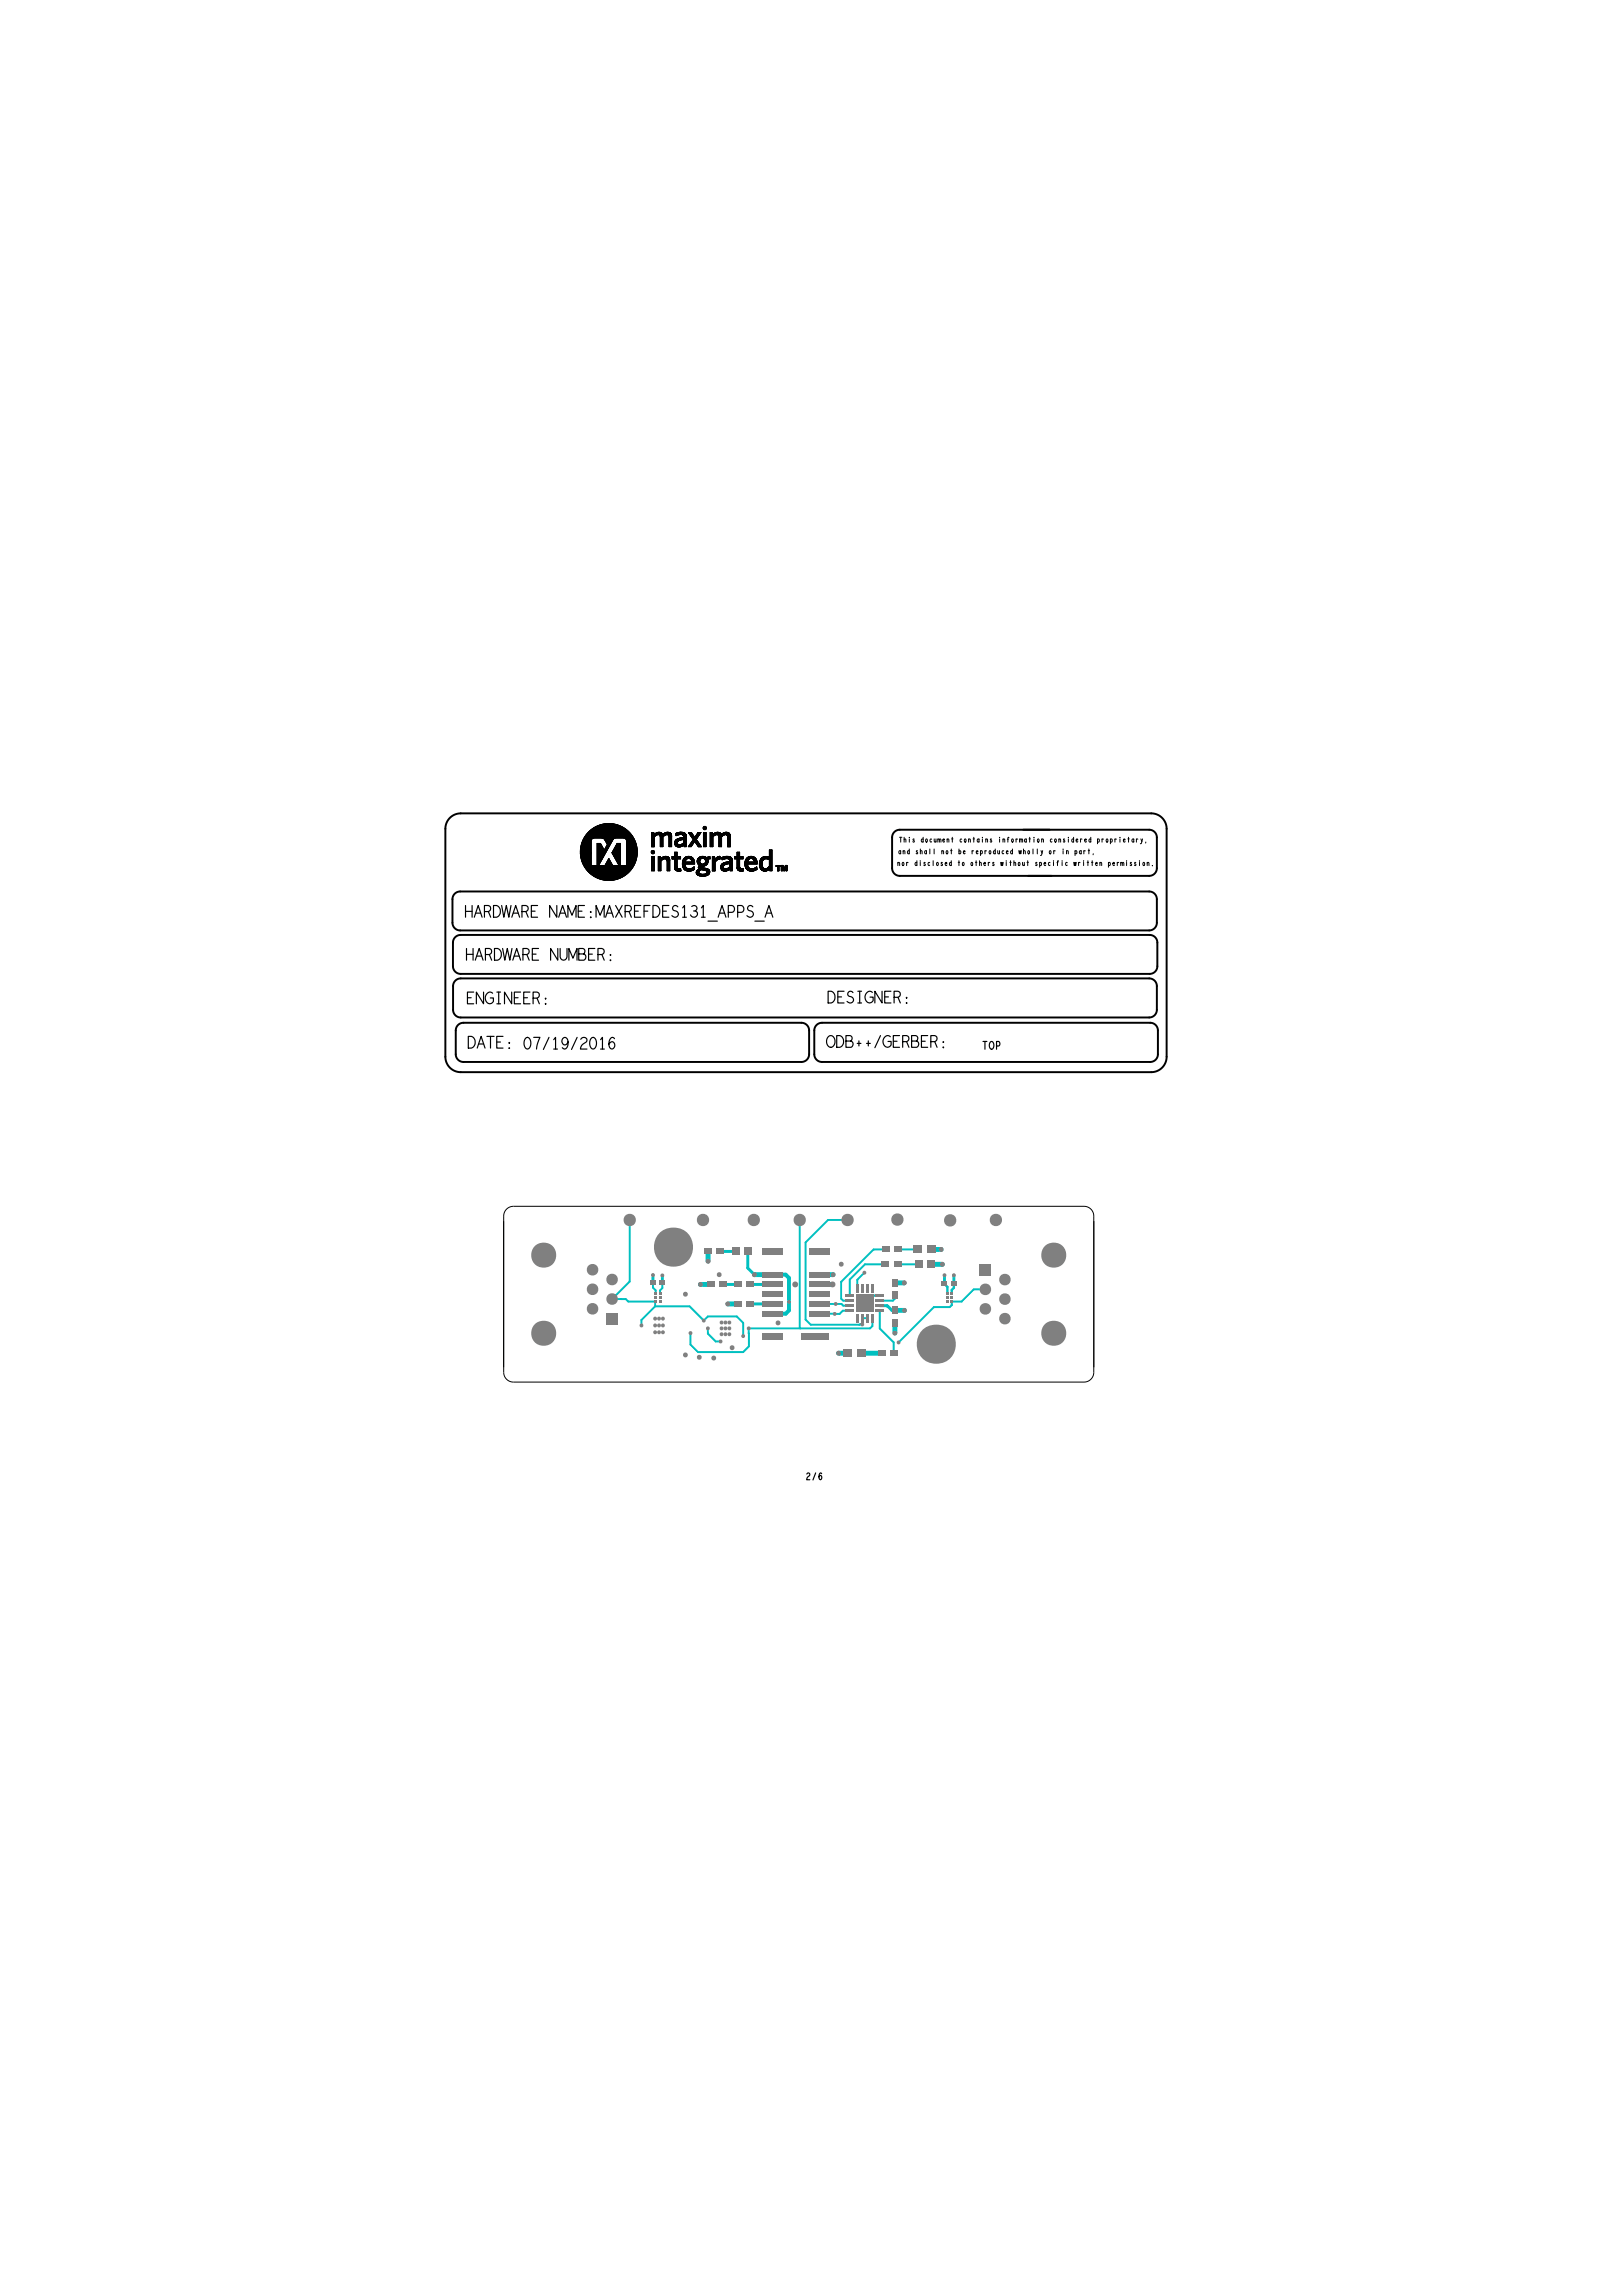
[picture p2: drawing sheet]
<svg xmlns="http://www.w3.org/2000/svg" width="210mm" height="298mm" viewBox="0 0 210 298" stroke-linecap="round" stroke-linejoin="round" font-family="sans-serif">
<defs><g id="words">
<g font-size="1.5">
<text x="60.3" y="119.3">HARDWARE</text>
<text x="71.4" y="119.3">NAME:MAXREFDES131_APPS_A</text>
<text x="60.5" y="124.9">HARDWARE</text>
<text x="60.6" y="130.5">ENGINEER:</text>
<text x="107.5" y="130.4">DESIGNER:</text>
<text x="60.7" y="136.3">DATE:</text>
<text x="107.4" y="136.2">ODB++/GERBER:</text>
</g>
<g font-size=".6">
<text x="116.6" y="112.6">nor</text>
<text x="116.8" y="111">and</text>
<text x="116.9" y="109.5">This</text>
<text x="118.9" y="112.6">disclosed</text>
<text x="119" y="111">shall</text>
<text x="119.7" y="109.5">document</text>
<text x="122.4" y="111">not</text>
<text x="124.5" y="112.6">to</text>
<text x="124.7" y="111">be</text>
<text x="124.8" y="109.5">contains</text>
<text x="126.2" y="112.6">others</text>
<text x="126.3" y="111">reproduced</text>
<text x="129.9" y="109.5">information</text>
<text x="130.2" y="112.6">without</text>
<text x="132.5" y="111">wholly</text>
<text x="134.7" y="112.6">specific</text>
<text x="136.5" y="111">or</text>
<text x="136.6" y="109.5">considered</text>
<text x="138.2" y="111">in</text>
<text x="139.7" y="112.6">written</text>
<text x="139.9" y="111">part,</text>
<text x="142.8" y="109.5">proprietary,</text>
<text x="144.3" y="112.6">permission.</text>
</g>
</g></defs>
<!-- layer: Board Outline -->
<path d="M65.5 158.8v19zM65.5 158.1v20.4zM66.7 156.9h74.2zM66.7 156.9a1.27 1.27 0 0 0-1.2 1.2M140.9 156.9a1.27 1.27 0 0 1 1.3 1.2M142.2 158.1v20.4zM142.2 158.8v19zM65.5 178.5a1.27 1.27 0 0 0 1.2 1.2M66.7 179.7h74.2zM142.2 178.5a1.27 1.27 0 0 1-1.3 1.2" fill="none" stroke="#000" stroke-width=".13"/>
<!-- layer: Components -->
<g fill="none" stroke="#000" stroke-width=".25">
<path d="M57.9 107.8v29.6zM58.8 116.9v3.1zM58.8 120a1 1 0 0 0 1 1M59.8 115.9h89.6zM59.8 115.9a1 1 0 0 0-1 1M59.9 105.8h89.8zM59.9 105.8a2 2 0 0 0-2 2M116 108.9v4zM116 112.9a1 1 0 0 0 1 1M117 113.9h19.7zM117 107.9a1 1 0 0 0-1 1M117 107.9h19.4z"/>
<path d="M133 107.9h16.4zM133.6 113.9h15.8zM149.4 115.9a1 1 0 0 1 1 1M149.4 107.9a1 1 0 0 1 1 1M149.7 105.8a2 2 0 0 1 2 2M150.4 112.9a1 1 0 0 1-1 1M150.4 120a1 1 0 0 1-1 1M150.4 108.9v4zM150.4 116.9v3.1zM151.7 107.8v29.6zM57.9 137.4a2 2 0 0 0 2 2M58.9 122.6v3z"/>
<path d="M58.9 125.6a1 1 0 0 0 1 1M58.9 128.2v3.1zM58.9 131.3a1 1 0 0 0 1 1M59.2 134v3.1zM59.2 137.1a1 1 0 0 0 1 1M59.8 121h89.6zM59.9 121.6h89.5zM59.9 126.6h89.5zM59.9 121.6a1 1 0 0 0-1 1M59.9 127.2h89.5zM59.9 132.3h89.5zM59.9 139.4h89.8z"/>
<path d="M59.9 127.2a1 1 0 0 0-1 1M60.2 133h44zM60.2 138.1h44zM60.2 133a1 1 0 0 0-1 1M104.2 133a1 1 0 0 1 1 1M105.2 137.1a1 1 0 0 1-1 1M105.2 134v3.1zM105.9 134v3.1zM105.9 137.1a1 1 0 0 0 1 1M106.9 138.1h42.6zM106.9 133h42.6zM106.9 133a1 1 0 0 0-1 1"/>
<path d="M149.4 127.2a1 1 0 0 1 1 1M149.4 121.6a1 1 0 0 1 1 1M149.5 133a1 1 0 0 1 1 1M150.4 131.3a1 1 0 0 1-1 1M150.4 128.2v3.1zM150.4 125.6a1 1 0 0 1-1 1M150.4 122.6v3zM150.5 137.1a1 1 0 0 1-1 1M150.5 134v3.1zM151.7 137.4a2 2 0 0 1-2 2"/>
</g>
<g fill="none" stroke="#000" stroke-width=".13">
<path d="M75.4 111h1.4zM75.5 111h1.3zM75.5 110.9h1.3zM75.5 111a3.7 3.7 0 0 0 3.7 3.5 3.7 3.7 0 0 0 3.6-3.7 3.7 3.7 0 0 1-3.6 3.7 3.7 3.7 0 0 1-3.7-3.5zM75.5 111.1a3.6 3.6 0 0 0 3.7 3.3 3.6 3.6 0 0 0 3.6-3.5 3.6 3.6 0 0 1-3.6 3.5 3.6 3.6 0 0 1-3.7-3.3M75.5 111.1h1.3zM75.5 110.9h1.2zM75.5 111.1h1.2zM75.5 110.9a3.6 3.6 0 0 1 3.6-3.7 3.6 3.6 0 0 1 3.6 3.5 3.6 3.6 0 0 0-3.7-3.5 3.6 3.6 0 0 0-3.5 3.7 3.6 3.6 0 0 1 3.6-3.7 3.6 3.6 0 0 1 3.7 3.5 3.6 3.6 0 0 0-3.8-3.5 3.6 3.6 0 0 0-3.5 3.7M75.6 111.1h1.1zM75.6 110.9h1.1zM75.6 110.8h1.1z"/>
<path d="M75.6 111.1a3.6 3.6 0 0 0 3.6 3.3 3.6 3.6 0 0 0 3.5-3.5 3.6 3.6 0 0 1-3.5 3.5 3.6 3.6 0 0 1-3.6-3.3zM75.6 111.2h1.1zM75.6 111.2a3.5 3.5 0 0 0 3.6 3.1 3.5 3.5 0 0 0 3.5-3.3 3.5 3.5 0 0 1-3.5 3.3 3.5 3.5 0 0 1-3.6-3.1zM75.6 110.8h1zM75.7 111.2h1zM75.7 110.8h.9zM75.7 111.2h.9zM75.7 110.7h.9zM75.7 111.2a3.5 3.5 0 0 0 3.5 3.1 3.5 3.5 0 0 0 3.4-3.3 3.5 3.5 0 0 1-3.4 3.3 3.5 3.5 0 0 1-3.5-3.1zM75.7 110.7h.8zM75.7 111.3h.9zM75.8 110.7h.7z"/>
<path d="M75.8 111.3a3.4 3.4 0 0 0 3.4 2.9 3.4 3.4 0 0 0 3.3-3.1 3.4 3.4 0 0 1-3.3 3.1 3.4 3.4 0 0 1-3.4-2.9zM75.8 111.3h.8zM75.8 111.3h.7zM75.8 110.6h.7zM75.8 110.6a3.4 3.4 0 0 1 3.3-3.2 3.4 3.4 0 0 1 3.4 3.1 3.4 3.4 0 0 0-3.5-3.1 3.4 3.4 0 0 0-3.2 3.2M75.8 111.3a3.4 3.4 0 0 0 3.4 2.9 3.4 3.4 0 0 0 3.3-3.1 3.4 3.4 0 0 1-.7 1.8M75.8 111.3a3.4 3.4 0 0 0 .7 1.6M75.8 110.6h.6zM75.9 110.6h.5zM75.9 110.6a3.3 3.3 0 0 1 3.2-3.1 3.3 3.3 0 0 1 3.3 2.9 3.3 3.3 0 0 0-3.4-2.9 3.3 3.3 0 0 0-3.2 3.1M75.9 111.4h.6zM75.9 111.4h.5z"/>
<path d="M75.9 110.5h.5zM75.9 111.4l.2 .7 .3 .6M75.9 111.4l.2 .6 .3 .6M75.9 111.4l.5 1.2M76 110.5h.3zM76 111.4h.4zM76 111.4l.4 1.1M76 111.5h.4zM76 111.5l.4 .9M76 110.4h.3zM76 111.5h.3zM76 111.5l.3 .8"/>
<path d="M76 111.5l.3 .7M76.1 110.4h.2zM76.1 111.5l.2 .7M76.1 111.5h.2zM76.1 110.4h.1zM76.1 110.3h.1zM76.1 111.6h.2zM76.2 110.3h.1M76.1 111.6l.1 .3M76.1 111.6h.1zM76.2 111.6v.2M76.2 111.6h.1"/>
<path d="M76.2 110.2v.1zM76.2 110.2v.1M76.2 110.1v.2zM76.2 110.1l-.1 .2M76.2 110v.3zM76.2 111.7v-.1v.2M76.2 111.6v.1zM76.2 109.9v.4zM76.2 109.9l-.1 .4 .1-.3M76.2 111.6v.2zM76.2 109.8v.6zM76.2 109.8l-.1 .6"/>
<path d="M76.2 109.7v.7zM76.2 111.6v.3zM76.2 109.7l-.1 .7M76.3 112l-.2-.4 .2 .4M76.3 109.6v.8zM76.3 111.6v.4zM76.3 109.6l-.2 .8 .2-.8M76.3 112.1l-.2-.6 .2 .6M76.3 109.5v.9zM76.3 111.5v.6zM76.3 109.5l-.3 .9M76.3 109.4v1z"/>
<path d="M76.3 111.5v.7zM76.3 109.4l-.3 1 .3-.9M76.3 109.4v1.1zM76.3 109.3v1.2zM76.3 111.5v.8zM76.3 109.3l-.3 1.2 .3-1.1M76.3 112.3l-.3-.8 .3 .9M76.3 109.2h.1M76.3 109.2l-.2 .6-.1 .7M76.4 109.3v1.2zM76.4 111.5v.9zM76.4 109.2v.1z"/>
<path d="M76.4 109.2h.1M76.4 109.2l-.3 .5-.2 .8M76.4 111.5v1zM76.4 112.5l-.4-1.1 .4 1.2M76.4 111.4v1.1zM76.4 109.1h.1M76.4 111.4v1.2zM76.4 109.3v1.3zM76.4 111.4v1.3zM76.4 109h.1M76.4 112.7l-.3-.7-.2-.6 .1 .6 .5 .7M76.4 109a3 3 0 0 0-.5 1.5l.2-.8 .3-.6"/>
<path d="M76.5 109h.1M76.5 109.1h.1M76.5 109.2h.1M76.5 109.3v1.3zM76.5 111.4v1.4zM76.5 109.2l-.1 .1zM76.5 112.8l-.4-.6-.3-.9 .2 .7 .5 .8M76.5 109.2v.1zM76.5 111.3v1.5zM76.5 111.3v1.6zM76.5 112.9h2.3zM76.5 109.3v1.4z"/>
<path d="M76.5 112.9a3.4 3.4 0 0 0 5.3 0M76.5 108.9v.1zM76.6 112.9a3.3 3.3 0 0 0 5.1 0M76.6 112.9h2.3zM76.6 109.2l-.1 .1zM76.6 109.1h.1M76.6 109h.1M76.6 109.3v1.4zM76.6 112.8h2.2zM76.6 111.3v1.5zM76.6 108.9l-.1 .1zM76.6 109.2h.1"/>
<path d="M76.6 109.2v.1zM76.6 108.8l-.1 .1zM76.6 111.2v1.6zM76.6 108.9v.1zM76.6 108.9h.1M76.6 109.3v1.5zM76.6 108.8l.1-.1zM76.6 108.8h.1M76.6 108.8v.1zM76.7 109.1h.1M76.7 109.2h.1M76.7 109.3v1.5z"/>
<path d="M76.7 112.7h2.1zM76.7 111.2v1.5zM76.7 113a3.3 3.3 0 0 0 4.9 0M76.7 108.9h.1M76.7 109h-.1zM76.7 113h2.2zM76.7 108.8h.1M76.7 108.8l-.1 .1zM76.7 112.7h2zM76.7 108.7h.1M76.7 108.7a3.2 3.2 0 0 1 4.9 0l-.5-.2a.84 .84 0 0 1 .8 .9M76.7 109.3h.1"/>
<path d="M76.7 109v.1zM76.7 111.1v1.6zM76.7 108.8v.1zM76.7 108.9l.1-.1zM76.8 108.7h.1M76.7 109.3v1.6zM76.8 108.8h.1M76.8 108.6h.1M76.7 109h.1M76.7 113a3.3 3.3 0 0 0 4.8 0M76.7 112.6h2zM76.7 111.1v1.5z"/>
<path d="M76.8 109.2h.1M76.8 108.9h.1M76.8 109.3h.1M76.8 109h.1M76.8 109.1h.1M76.8 109.3v1.6zM76.8 112.6h1.9zM76.8 111.1v1.5zM76.8 113a3.2 3.2 0 0 0 4.7 0M76.8 113h2.1zM76.8 112.6h.9zM76.8 111v1.6z"/>
<path d="M76.9 108.9h.1M76.9 108.6h.1M76.9 108.7h.1M76.8 109.3v1.7zM76.8 112.6h.8zM76.9 108.8h.1M76.9 108.5h.1M76.9 109h.1M76.8 113a3.2 3.2 0 0 0 4.6 0M76.9 109.2h.1M76.9 109.3h.1M76.9 109.1h.1"/>
<path d="M76.9 113.1h2zM77 108.5h.1M77 108.6h.1M77 108.7h.1M77 109h.1M77 108.8h.1M77 108.9h.1M76.9 113.1a3.2 3.2 0 0 0 4.4 0M76.9 113.1h2.1zM76.9 108.5h.1zM77 109.1h.1M77 108.6v-.1z"/>
<path d="M77 113.1a3.2 3.2 0 0 0 4.3 0M77 113.1h2zM77.1 108.6h.1M77.1 108.7h.1M77 108.5h.1zM77.1 108.8h.1M77 108.5l.1-.1zM77.1 108.9h.1M77 113.1a3.1 3.1 0 0 0 4.3 0M77.1 109h.1M77 108.6l.1-.1zM77 108.6h.1z"/>
<path d="M77.1 108.4h.1M77.1 113.1a3.1 3.1 0 0 0 4.1 0M77.1 108.7v-.1zM77.1 113.1h1.9zM77.2 108.8h.1M77.1 108.4a3.1 3.1 0 0 1 4.1 0h-.1h.1a3.2 3.2 0 0 0-4.1 0M77.1 108.4h.1zM77.2 108.4h.1M77.2 108.9h.1M77.2 108.5h.1M77.1 113.2a3.1 3.1 0 0 0 4.1 0M77.1 113.2h1.9z"/>
<path d="M77.2 108.6h.1M77.2 109h.1M77.2 108.7h.1M77.2 113.2a3.1 3.1 0 0 0 3.9 0M77.2 113.2h1.8zM77.2 108.4h1.1zM77.2 108.4h1.2zM77.2 108.5h1.1zM77.2 108.4a3.1 3.1 0 0 1 3.9 0M77.2 108.6h1.1zM77.2 108.7h1.1zM77.2 108.8h1.1z"/>
<path d="M77.2 108.9h1.1zM77.2 109h1.1zM77.2 108.4a3.1 3.1 0 0 1 3.8 0M77.3 113.2h1.7zM77.3 113.2a3.1 3.1 0 0 0 3.7 0M77.3 108.3h1.1zM77.3 108.3a3.1 3.1 0 0 1 3.7 0M77.3 113.2a3 3 0 0 0 3.7 0M77.3 108.3a3.1 3.1 0 0 1 3.6 0M77.4 113.2h1.6zM77.4 113.2a3 3 0 0 0 3.5 0M77.4 108.3h1z"/>
<path d="M77.4 108.3a3 3 0 0 1 3.5 0M77.4 113.2a3 3 0 0 0 3.5 .1M77.4 113.2h1.7zM77.4 113.3a2.99 2.99 0 0 0 3.4 0M77.4 113.3h1.7zM77.5 108.3h.9zM77.5 108.3a3 3 0 0 1 3.3 0M77.5 113.3a2.98 2.98 0 0 0 3.3 0M77.5 113.3h1.6zM77.5 113.3a2.97 2.97 0 0 0 3.3 0M77.5 108.3a2.99 2.99 0 0 1 3.2 0M77.6 113.3a2.96 2.96 0 0 0 3.1 0"/>
<path d="M77.6 113.3h1.5zM77.6 108.3h.8zM77.6 108.3a2.98 2.98 0 0 1 3.1 0M77.6 113.3a2.95 2.95 0 0 0 3.1 0M77.6 109.7h.5zM77.6 109.7v2.9zM77.6 108.2h.8zM77.6 108.2a2.97 2.97 0 0 1 3.1 0M77.6 113.3a2.94 2.94 0 0 0 3 0M77.6 109.7h.4zM77.7 109.7h.3zM77.7 109.7v2.9z"/>
<path d="M77.7 108.2h.7zM77.7 108.2a2.96 2.96 0 0 1 2.9 0M77.7 113.3a2.92 2.92 0 0 0 2.9 0M77.7 113.3h1.4zM77.7 109.8h.3zM77.7 109.8v2.8zM77.7 112.6h1zM77.7 109.8v2.7zM77.7 108.2a2.95 2.95 0 0 1 2.9 0M77.7 113.3a2.91 2.91 0 0 0 2.8 0M77.7 109.8v2.6zM77.8 109.8h.2z"/>
<path d="M77.8 109.8v2.6zM77.8 112.6h.9zM77.8 108.2h.6zM77.8 108.2l.5-.2 .7-.1a2.94 2.94 0 0 1 1.5 .3M77.8 109.8v2.5zM77.8 113.4a2.9 2.9 0 0 0 2.7 0M77.8 113.4h1.3zM77.8 109.9h.2zM77.8 109.9v2.4zM77.8 112.6h.8zM77.8 109.9v2.3zM77.8 109.9h.1z"/>
<path d="M77.8 108.2l.5-.2 .8-.1h.7l.7 .3M77.8 113.4l.5 .2 .8 .1 .7-.1 .7-.2M77.8 109.9v2.2zM77.9 109.9h.1M77.9 109.9v2.1zM77.9 108.2h.5zM77.9 108.2l1-.3a2.91 2.91 0 0 1 1.5 .3M77.9 109.9v2zM77.9 113.4a2.88 2.88 0 0 0 2.5 0M77.9 113.4h1.2zM77.9 110v1.8zM77.9 110h.1"/>
<path d="M77.9 110l.5 .9zM77.9 109.9l.5 1zM77.9 108.2l.7-.2 .5-.1 .7 .1 .6 .2M77.9 109.9l.6 1zM77.9 110.1v1.6zM77.9 110.1l.5 .8zM77.9 113.4l.6 .2 .7 .1 1.2-.3M77.9 110.1v1.5zM78 109.9l.5 1zM78 110.2v1.4zM78 110.2l.3 .7zM78 109.8l.5 1.1z"/>
<path d="M78 108.2h.4zM78 108.2l.5-.2 .7-.1 1.1 .3M78 110.3v1.2zM78 110.3l.3 .6zM78 109.8l.5 1zM78 113.4l1.1 .2h.5l.7-.2M78 113.4h2.3zM78 110.4v1zM78 110.4l.3 .5zM78 109.8l.5 .9zM78 109.7l.5 1zM78 110.5v.8z"/>
<path d="M78 110.5l.3 .4zM78 108.1h.4zM78 108.1a2.88 2.88 0 0 1 2.3 0M78 109.7l.5 .9zM78 113.4a2.84 2.84 0 0 0 2.2 0M78 113.4h2.2zM78.1 110.6v.6zM78.1 110.6l.1 .3zM78.1 109.7l.4 .9zM78.1 110.7l.1 .2zM78.1 110.7v.4zM78.1 108.1h.3z"/>
<path d="M78.1 108.1l1-.2 1.1 .2M78.1 110.7v.3zM78.1 113.4l1.1 .2 1-.2M78.1 113.4h2.1zM78.1 110.8l.1 .1zM78.1 110.8v.2zM78.1 110.8h.1M78.1 110.9h.1M78.2 108.1h.2zM78.2 110.9h.1M78.2 108.1l1-.2 .9 .2M78.2 113.4l.9 .2 1-.2"/>
<path d="M78.2 110.9l-.1 .1zM78.2 113.4h1.9zM78.2 110.9l-.1 .2zM78.2 110.9l-.1 .3zM78.2 108.1l.9-.1 1 .1M78.2 113.5l1 .1 .8-.1M78.2 113.5h1.8zM78.3 110.9l-.3 .4zM78.3 109h.1M78.3 108.9h.1M78.3 110.9l-.3 .5zM78.3 108.8h.1"/>
<path d="M78.3 108.7h.1M78.3 108.1h.1zM78.3 108.1a2.84 2.84 0 0 1 1.7 0l-.5 .1-.4 .3M78.4 108.8h.1M78.4 108.7h.1M78.3 110.9l-.3 .6zM78.3 108.6h.1M78.3 113.5a2.8 2.8 0 0 0 1.7 0M78.3 113.5h1.7zM78.4 108.6h.1M78.4 108.9h.1M78.3 108.5h.1"/>
<path d="M78.4 108.5h.1M78.3 110.9l-.3 .7zM78.4 109h.1M78.4 108.4h.1M78.4 108.3h.1M78.4 110.9l-.5 .7zM78.4 108.2h.1M78.4 110.9l-.5 .8zM78.4 108.1h.1M78.4 108.1a2.82 2.82 0 0 1 1.5 0l-.4 .1-.4 .2M78.4 113.5a2.78 2.78 0 0 0 1.5 0M78.4 113.5h1.5z"/>
<path d="M78.5 108.6h.1M78.4 110.9l-.5 .9zM78.5 108.4h.1M78.5 108.8h.1M78.5 108.3h.1M78.5 108.9h.1M78.5 108.5h.1M78.5 108.1h.1M78.5 109h.1M78.5 108.7h.1M78.4 110.9l-.5 1zM78.5 108.2h.1"/>
<path d="M78.5 110.9l-.6 1.1zM78.5 108.3v.1zM78.5 108.3h.1zM78.5 109.1h.1M78.5 108.2l.1 .1zM78.5 108.2h.1zM78.5 110.9l-.7 1.2zM78.5 108.1l.7-.1 .6 .1-.7 .3 .8-.3-.8-.1-.7 .1M78.5 113.5l.6 .1 .7-.1M78.5 113.5h1.3zM78.6 108.5h.1M78.6 108.7h.1"/>
<path d="M78.5 108.1l.1 .1zM78.5 108.1h.1zM78.6 108.6h.1M78.6 108.4h.1M78.6 108.8h.1M78.5 110.9l-.7 1.3zM78.6 108.9h.1M78.6 109h.1M78.5 108.6h.1zM78.6 109.1h.1M78.5 108.5l.1 .1zM78.6 108.3h.1"/>
<path d="M78.5 108.5h.1zM78.5 110.9l-.7 1.4zM78.6 108.1h.1M78.6 108.2v.1zM78.6 108.6v.1zM78.6 108.4v.1zM78.6 108.2h.1M78.6 108.4h.1zM78.6 109.1v.1zM78.6 108.2h.1zM78.6 108.1l.1 .1zM78.6 108.6h.1z"/>
<path d="M78.6 108.1h.1zM78.6 108.3l.1 .1zM78.6 113.5h1.1M78.7 108.8h.1M78.6 108.3h.1zM78.6 113.5h1.1zM78.6 108.5l.1 .1zM78.7 108.9h.1M78.6 109.2l.4 .6zM78.7 109h.1M78.6 108.1h1.1l-.6 .3 .6-.3h-1.1M78.6 109.1l.1 .1z"/>
<path d="M78.6 108.5h.1zM78.7 108.7h.1M78.7 109.1h.1M78.6 108.2l.1 .1zM78.6 108.7h.1zM78.7 108.6h.1M78.6 108.2h.2zM78.7 108.4v.1zM78.7 108.2h.1zM78.7 109.2l.3 .6zM78.7 108.1h.1M78.7 109.1v.1z"/>
<path d="M78.7 108.1h.9l-.5 .2 .5-.2h-.9M78.7 108.6v.1zM78.7 108.1l.1 .1zM78.7 108.4l.1 .1zM78.7 108.1h.1zM78.7 108.4h.1zM78.7 108.7v.1zM78.7 108.6h.1zM78.7 109.2l.4 .6zM78.7 108.8v.1zM78.7 108.3l.1 .1zM78.7 108.8l.1 .1z"/>
<path d="M78.7 108.7l.1 .1zM78.7 108.5h.1M78.7 108.7h.1zM78.7 109.1h.1zM78.8 109h.1M78.7 108.3h.1zM78.7 108.5l.1 .1zM78.7 108.8h.1zM78.7 108.9l.1 .1zM78.7 109l.1 .1zM78.7 109.1l.4 .7zM78.7 108.9h.1z"/>
<path d="M78.7 108.2l.1 .1zM78.8 108.5h.1M78.7 108.5h.1zM78.7 113.5h.8zM78.7 113.5h.8M78.8 108.6v.1zM78.8 108.9h.1M78.8 108.2l.1 .1zM78.8 108.8h.1M78.8 109v.1zM78.8 109.1l.3 .7zM78.8 108.1h.1"/>
<path d="M78.8 108.7v.1zM78.8 108.4h.1M78.8 108.1h.7l-.4 .2 .4-.2h-.7M78.8 108.2h.1zM78.8 108.5h.1zM78.8 108.4l.1 .1zM78.8 108.1l.1 .1zM78.8 108.6h.1M78.8 108.7l.1 .1zM78.8 108.8v.1zM78.8 109.1l.3 .6zM78.8 108.6h.1z"/>
<path d="M78.8 108.4h.1zM78.8 108.8l.1 .1zM78.8 109l.1 .1zM78.8 108.7h.1zM78.8 108.5l.1 .1zM78.8 108.3h.1M78.9 109h.1M78.8 108.3l.1 .1zM78.8 109.1l.3 .5zM78.9 108.9h.1M78.9 108.3h.1M78.8 108.6l.1 .1z"/>
<path d="M78.9 108.1v.1zM78.9 108.5v.1zM78.9 108.1h.5l-.3 .2 .3-.2h-.5M78.9 109.1l.2 .5zM78.9 108.3v.1zM78.9 108.6v.1zM78.9 108.8h.1M78.9 108.3h.1zM78.9 108.5h.1M78.9 108.6l.1 .1zM78.9 109.1l.2 .4zM78.9 108.2h.1"/>
<path d="M78.9 108.9v.1zM78.9 108.5h.1zM78.9 108.4l.1 .1zM78.9 108.1h.1M78.9 108.2l.1 .1zM78.9 108.7v.1zM78.9 108.7l.1 .1zM78.9 109l.2 .5zM78.9 108.6h.1zM78.9 108.9l.1 .1zM78.9 108.8l.1 .1zM78.9 109l.2 .4z"/>
<path d="M78.9 108.2h.1zM78.9 108.4h.1zM78.9 108.1h.5l-.3 .2M78.9 108.5l.1 .1zM78.9 108.1l.1 .1zM78.9 108.1l.2 .1zM79 108.9v.1zM79 108.5l.1 .1zM79 108.7v.1zM79 108.3v.1zM79 109.8l-.5 .8zM79 108.8v.1z"/>
<path d="M79 109l.1 .3zM79 108.1h.3l-.2 .2M79 108.1l.1 .1zM79 108.3l.1 .1zM79 108.7h.1M79 113.5h.3M79 108.8h.1M79 113.5h.3zM79 108.7h.1zM79 108.5h.1zM79 108.6l.1 .1zM79 108.9l.1 .1z"/>
<path d="M79 109l.1 .2zM79 108.3h.1zM79 108.4l.1 .1zM79 108.8h.1zM79 109.8l-.5 .9zM79 108.1h.3l-.2 .1M79 108.2l.1 .1zM79 108.8l.1 .1zM79 109l.1 .1zM79 108.4l.2 .1zM79 108.7l.1 .1zM79.1 108.4v.1z"/>
<path d="M79.1 108.6v.1zM79.1 108.8v.1zM79.1 108.2h.1M79.1 109.8l-.6 .9zM79.1 108.2h.1h-.1M79.1 109v.1zM79.1 108.7v.1zM79.1 108.2v.1zM79.1 109.8l-.6 1zM79.1 108.4h.1M79.1 108.9v.2zM79.1 108.6h.1"/>
<path d="M79.1 108.3v.1zM79.1 108.5v.1zM79.1 108.9v.1zM79.1 108.3h.1M79.1 108.9h.1M79.1 108.7h.1M79.1 109h.1M79.1 109.8l-.6 1.1zM79.1 108.8h.1M79.1 108.5h.1M79.1 113.4h1.3zM79.1 113.1v.1z"/>
<path d="M79.1 113.4h.1M79.1 112.3l-.3 .6zM79.1 112.2l-.3 .6zM79.1 112.9l-.1 .3zM79.1 113l-.1 .2zM79.1 112.7l-.2 .4zM79.1 113.2v.1zM79.1 113.1v.2zM79.1 112.5l-.2 .5zM79.1 112.6l-.2 .4zM79.1 112.4l-.2 .5zM79.1 112.8l-.1 .3z"/>
<path d="M79.1 112.5l-.2 .4zM79.1 112.1l-.3 .7zM79.1 113.3h.1M79.1 113.3h.1zM79.1 113.2l.1 .1zM79.1 113.1l.1 .2zM79.1 113.1l.1 .1zM79.1 113l.1 .2zM79.1 113l.2 .2zM79.1 112.9l.2 .3zM79.1 112.9l.2 .2zM79.1 112.8l.2 .3z"/>
<path d="M79.1 112.7l.2 .4zM79.1 112.7l.3 .3zM79.1 112.6l.3 .4zM79.1 112.5l.3 .5zM79.1 112.5l.3 .4zM79.1 112.4l.3 .5zM79.1 112.3l.3 .6zM79.1 112.3l.4 .6zM79.1 112.2l.4 .6zM79.1 112.1l.4 .7zM79.1 112.7l-.1 .4zM79.1 112.4l-.3 .5z"/>
<path d="M79.1 112.9l-.1 .2zM79.1 112.7l-.2 .3zM79.1 113.1l-.1 .1zM79.1 111.7l-.4 .9zM79.1 111.9l-.4 .8zM79.1 111.8l-.4 .8zM79.1 112l-.4 .7zM79.1 111.6l-.5 1zM79.1 112l.4 .7zM79.1 112l.5 .7zM79.1 111.9l.5 .8zM79.1 111.8l.5 .8z"/>
<path d="M79.1 111.7l.5 .9zM79.1 111.6l.5 1zM79.1 112l-.3 .7zM79.1 111.7l-.5 .9zM79.2 108.5h.1M79.2 113.4h1.2zM79.2 108.9h.1M79.2 113.4h1.3zM79.2 108.2h-.1M79.2 113.3h1.4zM79.2 108.9l-.1 .1zM79.2 113.3h1.5z"/>
<path d="M79.2 108.5l.4-.3h.4l-.4 .1-.5 .2zM79.2 113.3h1.6zM79.2 108.9l-.1 .2zM79.2 108.9a.92 .92 0 0 1 .8-.5 1 1 0 0 0-.8 .5M79.2 108.6l.4-.3h.4l-.4 .1-.5 .3zM79.2 113.2h1.7zM79.2 108.5l.4-.2 .4-.1-.5 .1-.4 .3zM79.2 113.2h1.8zM79.3 108.9l-.2 .2zM79.3 113.2h1.7zM79.3 113.2h1.8zM79.3 108.9l-.2 .3z"/>
<path d="M79.3 113.2h1.9zM79.3 113.1h1.9zM79.3 109l-.2 .2zM79.3 113.1h2zM79.3 109l-.2 .3zM79.3 113.1h2.1zM79.4 113h2zM79.4 109l-.3 .4zM79.4 113h2.1zM79.4 108.7l.3-.2 .3-.1a.98 .98 0 0 0-.8 .5zM79.4 113h2.2zM79.4 109l-.3 .5z"/>
<path d="M79.4 108.8l.3-.2 .3-.1a.94 .94 0 0 0-.7 .4zM79.4 112.9h2.3zM79.4 108.7l.6-.2-.4 .1-.3 .3zM79.4 112.9h2.4zM79.4 109l-.3 .6zM79.5 109l-.4 .6zM79.5 112.9h2.3zM79.5 112.9h2.2zM79.5 112.8h2.2zM79.5 109.1l-.4 .6zM79.5 108.9l.5-.2-.3 .1-.3 .2zM79.5 112.8h2.1z"/>
<path d="M79.5 109.1l-.4 .7zM79.5 112.7h2.1zM79.6 110.9l.9 1.7zM79.6 112.7h2zM79.6 109.1l-1.8 3.2zM79.6 108.9l.4-.2-.3 .1-.2 .2zM79.6 109.1l-1.8 3.3zM79.6 112.7h1.9zM79.6 112.6h1.9zM79.6 109.1l-1.9 3.3zM79.6 109.1l-1.9 3.4zM79.6 110.9l1 1.7z"/>
<path d="M79.6 112.6h1zM79.6 109.1l-1.9 3.5zM79.6 112.6h.9zM79.7 109.1l-2 3.5zM79.7 109.2l-1.9 3.4zM79.7 110.9l.9 1.6zM79.7 110.9l.8 1.5zM79.7 109.1l.3-.2-.3 .2zM79.7 110.9l.8 1.4zM79.7 110.9l.8 1.3zM79.8 110.9l.7 1.3zM79.8 110.9l.7 1.2z"/>
<path d="M79.8 110.9l.6 1.2zM79.8 110.9l.6 1.1zM79.8 110.9l.6 1zM79.9 110.9l.5 1zM79.9 110.9l.5 .9zM79.9 110.9l.5 .8zM79.9 110.9l.4 .8zM79.9 110.9l.4 .7zM80 110.9l.3 .6zM80 110.9l.3 .5zM80 110.9l.3 .4zM80 108.2h.4z"/>
<path d="M80 108.3h.9zM80 108.2h.7zM80 108.2h.6zM80 108.3h1zM80 108.2h.5zM80 108.3h.8zM80 108.1h.1zM80.1 108.1h.1M80 108.3h.7zM80 108.8l-.2 .1-.3 .2M80 108.9l-.4 .2 .2-.2 .2-.1-.2 .1-.2 .2M80 108.9h-.2l-.2 .2"/>
<path d="M80 108.9l-.3 .3 .3-.2M80 108.2l-.5 .1-.4 .3 .4-.3 .5-.1-.4 .1-.5 .3M80 108.2l-.5 .2-.4 .3M80 108.3a1.11 1.11 0 0 0-.9 .5l.4-.4 .5-.1-.4 .1-.5 .3M80 108.3a1.04 1.04 0 0 0-.9 .5M80 108.3a1.03 1.03 0 0 0-.9 .5 1.07 1.07 0 0 1 .9-.5M80 108.3a1.01 1.01 0 0 0-.9 .6M80 108.4a1 1 0 0 0-.8 .5 1.03 1.03 0 0 1 .8-.5 1.06 1.06 0 0 0-.8 .5M80 108.6l-.4 .1-.3 .3 .3-.3 .4-.2a.83 .83 0 0 0-.7 .5M80 108.6l-.4 .1-.3 .3M80 108.6l-.4 .1-.2 .3 .3-.3 .3-.1-.4 .1-.2 .3 .3-.3 .3-.1-.4 .2-.2 .2M80 108.7l-.3 .1-.2 .3 .2-.3h.3l-.3 .1-.2 .2"/>
<path d="M80 108.2h.3zM80 108.4h1zM80 108.1h.2zM80 108.4h1.1zM80 108.5h1.1zM80 108.6h1.1zM80 108.7h1.1zM80 108.8h1.1zM80 108.9h1.1zM80 109h1.1zM80 108.1h.3zM80 108.9l-.2 .1-.2 .1 .4-.2-.4 .2"/>
<path d="M80 108.8l-.2 .1-.2 .2M80 108.1l-.5 .1-.3 .3M80 108.1l-.4 .1-.4 .3 .4-.3 .4-.1M80 110.9l.2 .4zM80 110.9l.2 .3zM80.1 110.9l.1 .3zM80.1 110.9l.1 .2zM80.1 110.9l.1 .1zM80.2 110.9h.1M80.1 110.9h.1M80.2 110.8v.1zM80.2 110.8v.2z"/>
<path d="M80.2 110.8l-.1 .1zM80.2 110.7v.4zM80.2 110.7l-.1 .2zM80.2 110.6v.6zM80.2 110.6l-.1 .3zM80.2 109.7h.5zM80.2 109.7l-.6 1.2zM80.2 110.6l-.2 .3zM80.2 109.7h.4zM80.2 110.5l-.2 .4zM80.2 110.5v.8zM80.3 110.5l-.3 .4z"/>
<path d="M80.3 110.5v.8zM80.3 109.7l-.7 1.2zM80.3 109.7h.3zM80.3 110.4l-.3 .5zM80.3 110.4v1zM80.3 109.8h.3zM80.3 109.8l-.7 1.1zM80.3 109.8l-.6 1.1zM80.3 110.3l-.3 .6zM80.3 110.3v1.2zM80.3 109.8h.2zM80.3 110.2l-.4 .7z"/>
<path d="M80.3 110.2v1.4zM80.3 109.9l-.6 1zM80.3 109.9h.2zM80.3 109.9l-.5 1zM80.3 110.1l-.4 .8zM80.3 110.1v1.5zM80.3 110.1v1.6zM80.4 109.9l-.6 1zM80.4 109.9h.1M80.4 110.1v1.6zM80.4 110.1l-.5 .8zM80.4 110l-.5 .9z"/>
<path d="M80.4 110v1.8zM80.4 109.9l-.5 1zM80.4 109.9v2zM80.4 109.9v2.1zM80.4 109.9v2.2zM80.5 109.9v2.2zM80.5 109.9v2.3zM80.5 109.8v2.5zM80.5 109.8v2.6zM80.6 109.8v2.7zM80.6 109.8v2.8zM80.6 112.6h.9z"/>
<path d="M80.6 109.7v2.9zM80.7 112.6h.7zM80.7 109.7v2.9zM81.1 108.5l.4 .1a3.2 3.2 0 0 0-4.7 0M81.1 108.5h.3a3.2 3.2 0 0 0-4.5 0M81.1 108.9l.3 .2 .1 .3-.2-.3zM81.1 108.4l.2 .1a3.2 3.2 0 0 0-4.3 0M81.1 108.6l.4 .1a.79 .79 0 0 1 .3 .7M81.1 108.8l.4 .2 .1 .4-.2-.4zM81.1 109l.2 .1 .2 .3M81.1 108.8l.3 .2 .2 .4-.2-.4-.3-.1 .3 .1 .1 .4-.1-.4-.3-.1M81.1 108.9l.3 .1 .1 .4-.1-.4z"/>
<path d="M81.1 108.7l.4 .2 .2 .5-.2-.5-.4-.1 .4 .1 .1 .5-.1-.4-.4-.2M81.1 108.7l.4 .2 .2 .5-.2-.5zM81.1 108.6l.4 .1a.8 .8 0 0 1 .4 .7M81.1 108.5a.83 .83 0 0 1 .8 .9M81.1 108.6a.76 .76 0 0 1 .7 .8l-.2-.6zM81.1 108.5l.4 .2a.82 .82 0 0 1 .4 .7M81.1 108.6l.5 .2 .2 .6-.3-.6-.4-.2 .5 .3 .2 .5-.2-.5-.5-.2M81.1 108.4h.1a3.1 3.1 0 0 0-4.1 0M81.4 113.1a3.2 3.2 0 0 1-4.5 0 3.2 3.2 0 0 0 4.5 0M81.4 110.8h1.4zM81.4 109.4v1.4zM81.4 110.8v1.8z"/>
<path d="M81.5 110.8h1.3zM81.5 109.4v1.4zM81.5 110.8v1.8zM81.5 109.4v1.3zM81.5 110.7h1.3zM81.5 110.9h1.3zM81.5 110.9v1.7zM81.5 110.7h1.2zM81.5 110.9h1.2zM81.5 110.9v1.8zM81.6 110.7h1.1zM81.6 110.9h1.1z"/>
<path d="M81.6 109.4v1.3zM81.6 110.9v1.8zM81.6 110.6h1.1zM81.6 111h1.1zM81.6 109.4v1.2zM81.6 111v1.7zM81.6 111h1zM81.6 110.6h1zM81.6 111v1.8zM81.7 110.6h.9zM81.7 111h.9zM81.7 109.4v1.2z"/>
<path d="M81.7 111v1.8zM81.7 109.4v1.1zM81.7 110.5h.9zM81.7 111.1h.9zM81.7 111.1v1.7zM81.7 110.5h.8zM81.7 111.1h.8zM81.7 111.1v1.8zM81.8 110.5h.7zM81.8 109.4v1.1zM81.8 111.1h.7zM81.8 111.1v1.8z"/>
<path d="M81.8 110.4h.7zM81.8 109.4v1zM81.8 111.2h.7zM81.8 111.2v1.6zM81.8 112.8a3.5 3.5 0 0 0 .7-1.6 3.3 3.3 0 0 1-.7 1.6M81.8 111.2h.6zM81.8 110.4h.6zM81.8 111.2v1.5zM81.8 112.7l.5-.8 .1-.7a3.1 3.1 0 0 1-.6 1.5M81.9 110.4h.5zM81.9 109.4v1zM81.9 111.2h.5z"/>
<path d="M81.9 111.2v1.4zM81.9 112.6l.3-.6 .2-.8-.2 .6-.3 .8M81.9 110.3h.5zM81.9 109.4v.9zM81.9 111.3h.5zM81.9 111.3v1.2zM81.9 109.4l-.1-.4 .4 .7 .1 .6a3.2 3.2 0 0 0-3.3-2.7 3.2 3.2 0 0 0-3.1 2.9M81.9 110.3h.4zM81.9 111.3h.4zM81.9 111.3v1.1zM81.9 109.4v-.2l.4 1.1M81.9 111.3v1z"/>
<path d="M82 112.3l.3-1-.4 1M82 109.3l.3 1zM82 110.3h.3zM82 109.4v.9zM82 111.3h.3zM82 111.3v1zM82 109.4h.1M82 111.3v.9zM82 109.4l.3 .9M82 112.1l.2-.7-.2 .8M82 109.5l.2 .7M82 110.2h.2z"/>
<path d="M82 109.5v.7zM82 111.3h.2zM82 111.3v.8zM82 111.4h.2zM82 111.4v.7zM82 109.5l.2 .7-.2-.6M82 112l.2-.6-.2 .7M82 109.6v.6zM82 111.4v.6zM82 109.6l.2 .6-.2-.5M82 109.7v.5zM82 111.4v.5z"/>
<path d="M82.1 111.4v.4zM82.1 109.8v.4zM82.1 111.4h.1zM82.1 110.2h.1zM82.1 109.8l.1 .4M82.1 109.8l.1 .4-.1-.3M82.1 111.7v-.3v.4M82.1 110.2h.1M82.1 111.4v.3zM82.1 109.9v.3zM82.1 111.4h.1M82.1 110v.2v-.1"/>
<path d="M82.1 111.4v.2zM82.1 110v.1zM82.1 110.1h.1M82.1 111.5h.1M82.1 111.4v.2M82.2 111.4l-.1 .4M82.2 111.4l-.2 .5M82.2 111.4l-.2 .6M82.3 111.3l-.3 .9M82.3 111.3l-.4 1.1M82.3 110.3l-.4-1.2 .3 .6 .1 .6M82.3 111.3l-.4 1.2"/>
<path d="M82.4 111.3l-.2 .6-.3 .6M82.4 111.2l-.2 .9-.3 .5M82.4 110.4a3.3 3.3 0 0 0-3.3-2.9 3.3 3.3 0 0 0-3.2 3 3.3 3.3 0 0 1 3.2-3 3.3 3.3 0 0 1 3.3 2.9 3.3 3.3 0 0 0-3.3-2.9 3.3 3.3 0 0 0-3.2 3M82.4 110.4a3.3 3.3 0 0 0-3.3-2.9 3.3 3.3 0 0 0-3.3 3.1M82.5 111.2a3.3 3.3 0 0 1-.7 1.6M82.5 110.4a3.3 3.3 0 0 0-3.4-2.9 3.3 3.3 0 0 0-3.3 3.1M82.5 110.5a3.4 3.4 0 0 0-3.4-3.1 3.4 3.4 0 0 0-3.3 3.3 3.4 3.4 0 0 1 3.3-3.3 3.4 3.4 0 0 1 3.4 3.1M82.5 111.1a3.4 3.4 0 0 1-3.3 3.1 3.4 3.4 0 0 1-3.4-2.9 3.4 3.4 0 0 0 3.4 2.9 3.4 3.4 0 0 0 3.3-3.1 3.4 3.4 0 0 1-3.3 3.1 3.4 3.4 0 0 1-3.4-2.9M82.6 110.5a3.4 3.4 0 0 0-3.5-3.1 3.4 3.4 0 0 0-3.4 3.3 3.4 3.4 0 0 1 3.3-3.3 3.4 3.4 0 0 1 3.5 3.1 3.4 3.4 0 0 0-3.4-3.1 3.4 3.4 0 0 0-3.4 3.3M82.6 110.5a3.4 3.4 0 0 0-3.6-3.1 3.4 3.4 0 0 0-3.3 3.3 3.5 3.5 0 0 1 3.4-3.4 3.5 3.5 0 0 1 3.5 3.2M82.6 111.1a3.4 3.4 0 0 1-3.4 3.1 3.4 3.4 0 0 1-3.5-3 3.4 3.4 0 0 0 3.5 3 3.4 3.4 0 0 0 3.4-3.1M82.6 111a3.5 3.5 0 0 1-3.4 3.3 3.5 3.5 0 0 1-3.5-3.1"/>
<path d="M82.6 110.6a3.5 3.5 0 0 0-3.5-3.3 3.5 3.5 0 0 0-3.4 3.4 3.5 3.5 0 0 1 3.3-3.4 3.5 3.5 0 0 1 3.6 3.3 3.5 3.5 0 0 0-3.5-3.3 3.5 3.5 0 0 0-3.4 3.4M82.6 110.6a3.5 3.5 0 0 0-3.5-3.3 3.5 3.5 0 0 0-3.5 3.5M82.6 111a3.5 3.5 0 0 1-3.4 3.3 3.5 3.5 0 0 1-3.5-3.1 3.5 3.5 0 0 0 3.5 3.1 3.5 3.5 0 0 0 3.4-3.3M82.6 110.6a3.5 3.5 0 0 0-3.5-3.3 3.5 3.5 0 0 0-3.5 3.5 3.5 3.5 0 0 1 3.5-3.5 3.5 3.5 0 0 1 3.6 3.3 3.5 3.5 0 0 0-3.7-3.3 3.5 3.5 0 0 0-3.4 3.5M82.7 110.6a3.5 3.5 0 0 0-3.6-3.3 3.5 3.5 0 0 0-3.5 3.5M82.7 111a3.5 3.5 0 0 1-3.5 3.3 3.5 3.5 0 0 1-3.6-3.2M82.7 110.9a3.6 3.6 0 0 1-3.5 3.5 3.6 3.6 0 0 1-3.6-3.3M82.7 110.7a3.6 3.6 0 0 0-3.6-3.5 3.6 3.6 0 0 0-3.5 3.6 3.6 3.6 0 0 1 3.4-3.6 3.6 3.6 0 0 1 3.7 3.5 3.6 3.6 0 0 0-3.6-3.5 3.6 3.6 0 0 0-3.5 3.6M82.7 110.9a3.6 3.6 0 0 1-3.5 3.5 3.6 3.6 0 0 1-3.6-3.3 3.6 3.6 0 0 0 3.6 3.3 3.6 3.6 0 0 0 3.5-3.5M82.8 110.9a3.6 3.6 0 0 1-3.6 3.5 3.6 3.6 0 0 1-3.7-3.4M82.8 110.7a3.6 3.6 0 0 0-3.8-3.5 3.6 3.6 0 0 0-3.5 3.7 3.7 3.7 0 0 1 3.6-3.8 3.7 3.7 0 0 1 3.7 3.7 3.7 3.7 0 0 0-3.7-3.7 3.7 3.7 0 0 0-3.6 3.8M82.8 110.8a3.7 3.7 0 0 1-3.6 3.7 3.7 3.7 0 0 1-3.7-3.5"/>
<path d="M82.8 110.8a3.7 3.7 0 0 0-3.7-3.7 3.7 3.7 0 0 0-3.6 3.9M82.8 110.8a3.7 3.7 0 0 0-5.4-3.2 3.7 3.7 0 0 0-.2 6.3 3.7 3.7 0 0 0 5.6-2.9v-.2M84.7 108.3h.3zM84.7 111.4h.3zM84.7 108.3v1.8zM84.7 110.1h.3zM84.7 113.2h.3zM84.7 111.4v1.8zM84.7 110.7l.2-.1 .1 .1v.2l-.1 .1-.2-.1zM84.7 110.7l.2-.1 .1 .1v.3h-.1h-.2zM84.7 110.7h.2h.1v.2l-.1 .1-.2-.1zM84.7 108.3h.2z"/>
<path d="M84.7 111.5h.3zM84.7 111.5v1.7zM84.8 108.3v1.7zM84.8 108.3h.1zM84.8 111.5h.2zM84.8 111.5v1.7zM84.8 113.2h.2zM84.8 110h.2zM84.8 110.8l.1-.1 .1 .2h-.1zM84.8 108.4v1.6zM84.8 108.4h.1zM84.8 110h.1z"/>
<path d="M84.8 111.5h.1zM84.8 111.5v1.6zM84.8 113.1h.1zM84.8 108.4h.1M84.9 110h.1M84.9 113.1h.1M84.8 111.5h.1M84.8 108.4l.1 .3zM84.9 111.6h.1M84.9 108.5v1.5zM84.9 108.5v.2zM84.9 111.6v1.5z"/>
<path d="M84.9 108.4v.3zM84.9 108.7v1.2zM84.9 108.7h.1M84.9 109.9h.1M84.9 110.8h.1M84.9 108.4v.4zM84.9 110.8v.1zM84.9 110.7l.1 .1-.1 .1-.1-.1zM84.9 108.7v1.3zM84.9 111.5v1.6zM84.9 108.4l.1 .3zM84.9 108.3l.1 .4z"/>
<path d="M84.9 108.3l.1 .3zM84.9 108.8l.1-.1zM84.9 108.8v1.2zM84.9 108.8l.2-.2zM84.9 108.7l.3-.2zM85 108.3v.3zM85 108.7l.2-.2zM85 111.5v1.7zM85 108.8v-.1zM85 108.8v1.2zM85 108.8l.1-.1zM85 108.3v.2z"/>
<path d="M85 108.6l.1-.1zM85 108.8v1.3zM85 111.4v1.8zM85 108.5h.1zM85 108.8h.1zM85.1 108.6h.1M85 108.7l.1-.1zM85 108.7h.1zM85.1 108.7h.1M85.1 108.8v-.1zM85.1 108.6h.1zM85.1 108.8l.1-.1z"/>
<path d="M85.1 108.5l.1-.1zM85.1 108.7l.1-.1zM85.1 108.5h.1zM85.1 108.7h.1zM85.2 108.5h.1M85.2 108.6v-.1zM85.2 108.7h.1M85.2 108.6h.1M85.2 108.4h.1M85.3 108.6h.1M85.2 108.5h.1zM85.2 108.6l.1-.1z"/>
<path d="M85.3 108.3h.1M85.2 108.6h.1zM85.3 108.4h.1M85.3 108.5h.1M85.3 108.3h.1zM85.4 108.5h.1M85.3 108.4l.1-.1zM85.3 108.4h.1zM85.4 108.6h.1M85.3 108.5l.1-.1zM85.3 108.5h.1zM85.4 108.4h.1"/>
<path d="M85.4 108.3h.1M85.4 108.6v-.1zM85.4 108.3h.1zM85.4 108.4l.1-.1zM85.5 108.4h.1M85.4 108.4h.1zM85.5 108.5h.1M85.4 108.3l.1-.1zM85.5 108.3h.1M85.5 108.4v-.1zM85.5 108.4h.1zM85.5 108.2h.1z"/>
<path d="M85.5 108.3l.1-.1zM85.5 108.3h.1zM85.5 108.5h.1zM85.5 108.4l.1-.1zM85.6 108.4h.1M85.6 111.4h.2zM85.6 113.2h.3zM85.6 111.4v1.8zM85.6 108.5h.1M85.6 108.2h.1zM85.6 108.3h.1zM85.7 108.5h.1"/>
<path d="M85.7 108.4h.1M85.6 108.3h.1M85.6 111.5h.2zM85.6 111.5v1.7zM85.6 113.2h.2zM85.7 111.5h.1zM85.7 111.5v1.7zM85.7 113.2h.1zM85.7 113.1h.1zM85.7 111.5v1.6zM85.7 108.6h.1M85.7 108.3h.1"/>
<path d="M85.7 108.3h.1zM85.7 108.2l.1 .1zM85.7 108.2h.1zM85.7 111.5h.1M85.8 108.5h.1M85.7 108.5h.1zM85.8 113.1h.1M85.7 111.5l.1 .3zM85.7 108.4l.1 .1zM85.7 111.7l.1 .1zM85.7 111.7v1.4zM85.8 108.6h.1"/>
<path d="M85.7 113.1h.1M85.7 111.8h.1M85.7 111.8v1.3zM85.7 108.4h.1zM85.7 111.5l.1 .4zM85.7 111.9v1.2zM85.8 108.3h.1M85.8 111.5v.4zM85.8 111.8v1.3zM85.8 108.2h.1M85.8 108.4h.1M85.8 111.5v.3z"/>
<path d="M85.8 108.7h.1M85.8 111.9l.1-.1zM85.8 111.9v1.2zM85.8 111.4l.1 .4zM85.8 111.9l.2-.2zM85.9 108.5h.1M85.8 111.4l.1 .3zM85.9 108.3h.1M85.9 108.6h.1M85.8 111.8l.2-.1zM85.8 108.8h.1M85.8 111.9v1.3z"/>
<path d="M85.8 108.9v1.2zM85.8 110.1h.4zM85.9 108.7h.1M85.8 111.8l.2-.2zM85.8 108.8v1.3zM85.9 108.8h.1M85.9 108.4h.1M85.9 111.8l.1-.2zM85.9 111.9v1.3zM85.9 108.8v1.3zM85.9 110.1h.3zM85.9 111.7l.1-.1z"/>
<path d="M85.9 110.1h.2zM85.9 112l.1-.1zM85.9 112v1.2zM85.9 108.8v1.2zM85.9 110h.2zM85.9 111.8h.1zM85.9 111.8l-.1 .1zM86 108.6h.1M85.9 111.9h.1M86 108.3h.1M85.9 111.9l.1-.1zM86 108.7h.1"/>
<path d="M86 108.8h.1M86 110h.1zM86 108.8v1.2zM86 108.4h.1M86 108.5h.1M86 111.9v-.1zM86 111.9l-.1 .1zM86 110h.1M86 111.8v-.1zM86 108.6v.1zM86 111.6l.1-.1zM86 108.6l.1 .1z"/>
<path d="M86 111.8l.1-.1zM86 111.6h.1zM86 111.8h.1zM86 108.8v1.1zM86 109.9h.1M86 108.5l.1 .2zM86.1 111.7h.1M86 111.7h.1M86.1 108.7h.1M86 111.7l.1-.1zM86.1 108.4h.1M86.1 111.5h.1"/>
<path d="M86.1 111.7v-.1zM86.1 108.8l.1-.1zM86.1 108.8v1.2zM86.1 108.5h.1M86.1 108.5v.2zM86.1 111.6v-.1zM86.1 108.5v.1zM86.1 111.7l.1-.1zM86.1 111.6h.1M86.1 111.8h.1M86.1 108.7l.1-.1zM86.1 111.7h.1z"/>
<path d="M86.2 111.5h.1M86.1 108.6h.1zM86.1 108.6l.1-.1zM86.1 108.8v1.3zM86.1 108.6h.1M86.1 111.8l.1-.1zM86.2 108.5h.1M86.2 111.6h.1M86.2 108.8v1.3zM86.2 108.8h.1M86.2 108.7v-.1zM86.2 111.5v-.1z"/>
<path d="M86.2 111.5l.1-.1zM86.2 111.7h.1M86.2 111.5h.1zM86.2 108.7h.1M86.2 108.7h.1zM86.2 108.4h.1M86.2 108.6h.1M86.2 111.6l.1-.1zM86.2 111.6h.1zM86.2 108.6h.1zM86.2 108.8l.1-.1zM86.2 111.7l.1-.1z"/>
<path d="M86.3 111.6h.1M86.2 111.7h.1zM86.3 108.4h.1M86.2 111.4h.1zM86.2 108.7l.1-.1zM86.3 108.5h.1M86.3 108.7v-.1zM86.3 111.4h.1M86.3 111.7h.1M86.3 108.6h.1M86.3 111.5v-.1zM86.3 111.5h.1"/>
<path d="M86.3 108.6v-.1zM86.3 108.7h.1M86.3 111.5h.1zM86.3 108.6h.1zM86.3 108.7h.1zM86.4 111.6h.1M86.4 108.6h.1M86.4 111.7h.1M86.3 111.4h.1zM86.4 108.4h.1M86.4 111.5h.1M86.3 111.5l.1-.1z"/>
<path d="M86.3 108.5h.1zM86.4 108.5h.1M86.4 108.6v-.1zM86.4 108.4v-.1zM86.4 108.7h.1M86.4 108.6h.1zM86.4 111.4h.1zM86.4 111.5l.1-.1zM86.4 111.5h.1zM86.4 108.3h.1zM86.4 111.6h.1zM86.5 108.5h.1"/>
<path d="M86.4 111.7h.1zM86.4 108.4l.1-.1zM86.4 108.4h.1zM86.5 108.4h.1M86.5 111.7h.1M86.5 108.6h.1M86.5 108.5v-.1zM86.5 108.5h.1zM86.5 111.4h.1zM86.5 108.3h.1M86.5 111.6h.1M86.5 108.3h.1z"/>
<path d="M86.5 111.5h.1M86.5 108.6l.1-.1zM86.6 111.6h.1M86.6 111.5h.1M86.6 111.7h.1M86.6 108.4h.1M86.6 108.3h.1M86.6 108.5h.1M86.6 111.4v.1zM86.6 111.4h.1M86.6 108.6h.1M86.6 108.2h.1"/>
<path d="M86.7 108.4h.1M86.7 111.6h.1M86.7 111.7h.1M86.7 108.5h.1M86.7 108.2h.1M86.7 111.4h.1M86.6 111.6h.1zM86.6 111.5l.1 .1zM86.7 108.3h.1M86.7 111.8h.1M86.7 111.5h.1M86.7 108.4h.1z"/>
<path d="M86.7 108.5h.1zM86.7 111.9h.1M86.8 108.2h.1M86.8 111.4h.1M86.7 112h.1M86.7 113.2h.4zM86.7 112v1.2zM86.8 111.7h.1M86.8 111.6h.1M86.8 111.8h.1M86.8 108.5h.1M86.8 112h.1"/>
<path d="M86.8 111.9h.1M86.8 112v1.2zM86.8 113.2h.2zM86.8 111.5h.1M86.8 108.4h.1M86.8 108.3h.1M86.8 108.6h.1M86.9 108.6h.1M86.8 112v1.1zM86.8 113.1h.2zM86.9 108.5h.1M86.9 108.4h.1"/>
<path d="M86.8 108.4h.1zM86.8 108.3l.1 .1zM86.9 111.8h.1M86.8 108.3h.1zM86.8 108.5h.1zM86.8 108.2l.1 .1zM86.8 108.2h.1zM86.9 111.5h.1M86.9 111.9h.1M86.8 113.1h.1zM86.9 112h.1M86.9 111.7h.1"/>
<path d="M86.9 111.6h.1M86.9 112v1.1zM86.9 113.1h.1M86.9 108.4v.1zM87 108.4h.1M86.9 111.9v1.2zM87 108.5h.1M86.9 108.7h.1M87 108.6h.1M86.9 108.3h.1M87 108.7h.1M87 111.5h.1"/>
<path d="M87 108.3h.1M87 111.6h.1M87 111.8h.1M87 111.7h.1M87 108.8h.1M87 111.9v1.2zM87 108.9v1.2zM87 110.1h.3zM87 108.8v1.3zM87 111.9v1.3zM87 108.8v1.2zM87 110h.2z"/>
<path d="M87.1 108.6h.1M87.1 108.7h.1M87.1 108.3h.1M87.1 111.7h.1M87.1 108.8h.1M87.1 108.4h.1M87.1 108.5h.1M87.1 111.8h.1M87.1 111.9v1.3zM87.1 110h.1zM87.1 108.8v1.2zM87.1 111.9h.1"/>
<path d="M87.1 108.6v.1zM87.2 110h.1M87.1 109.9h.1M87.1 108.8v1.1zM87.1 108.7v1.2zM87.1 108.6l.1 .1zM87.2 108.4h.1M87.2 108.7v1.3zM87.2 108.6h.1M87.2 108.6v.1zM87.2 108.5h.1M87.2 108.7h.1"/>
<path d="M87.2 108.6l.1 .1zM87.3 108.5h.1M87.3 108.7h.1M87.3 108.6h.1M87.3 108.7v1.4zM87.3 108.6v.1zM87.3 108.8v1.3zM87.3 108.8h.1M87.4 111.7h.3zM87.4 111.4v.3zM87.4 111.4h.3zM87.4 111.5v.1z"/>
<path d="M87.4 111.5h.3zM87.4 111.6h.3zM87.4 111.5h.4zM87.4 111.6h.4zM87.5 111.5v.1zM87.5 111.5h.3zM87.5 111.6h.3zM87.5 111.6h.1M87.5 111.5h.1M87.7 110.8v.6zM87.7 112.8h.1M87.7 111.7v1.1z"/>
<path d="M87.7 110.8h.3zM87.7 112.9h.1M87.7 109.7h.1M87.7 109.6h.1M87.7 113h.1M87.7 109.8h.1M87.7 110.9v.5zM87.7 110.9h.3zM87.7 109.5h.1M87.7 110.9v.6zM87.7 111.6v1.2zM87.8 113.1h.1"/>
<path d="M87.8 109.8h.1M87.8 113h.1M87.8 112.9h.1M87.8 109.9h.1M87.7 109.4h.1M87.8 109.7h.1M87.8 109.6h.1M87.8 109.5h.1M87.8 110.9v.6zM87.8 110.9h.1zM87.8 111.6v1.2zM87.8 112.8h.1"/>
<path d="M87.8 109.4h.1M87.8 110h.1M87.8 113.2h.1M87.8 109.3h.1M87.9 113.1h.1M87.8 111v.5zM87.8 111h.1zM87.9 110h.1M87.8 111h.1M87.8 111.5v1.3zM87.8 108.4l.1 .3zM87.8 108.4l.1-.1z"/>
<path d="M87.9 109.9h.1M87.9 113h.1M87.9 113.2h.1M87.8 111v1.8zM87.9 109.8h.1M87.9 112.9h.1M87.8 108.4h.1zM87.9 109.7h.1M87.9 109.6h.1M87.9 112.8h.1M87.9 109.3h.1M87.9 109.5h.1"/>
<path d="M87.9 108.4h.1M87.9 108.4v.2zM87.9 111v1.8zM87.9 109.4h.1M87.9 111.5h.4zM87.9 111v.5zM87.9 111.5v1.3zM87.9 109.6v.1zM87.9 108.7h.1M87.9 109.2h.1M87.9 112.7h.1M87.9 111.6v1.1z"/>
<path d="M87.9 111.6h.4zM87.9 108.6h.1M87.9 110.1h.1M87.9 110.9v.6zM87.9 109.5v.1zM87.9 111.5h.5zM87.9 111.6h.5zM88 110h.1M87.9 108.6h.1zM88 113.2h.1M87.9 108.3h.1zM88 110.1h.1"/>
<path d="M88 108.6h.1M88 113.1h.1M87.9 108.4l.1-.1zM87.9 108.7l.1-.1zM87.9 113h.1zM88 109.9h.1M87.9 109.2l.1-.1zM87.9 108.4h.1zM87.9 108.4l.1 .1zM88 109.4h.1M88 109.3h.1M88 112.8h.1"/>
<path d="M88 109.7h.1M88 109.8h.1M88 113h.1M88 109.6v.1zM88 108.4h.1M88 112.9h.1M88 109.2v-.1zM88 108.5h.1M88 109.5h.1M88 109.2h.1M88 111.5h.4zM88 110.9v.6z"/>
<path d="M88 112.7h.1M88 111.6v1.1zM88 111.6h.4zM88 108.6v-.1zM88 111.4h.4zM88 110.9v.5zM88 111.7v1zM88 111.7h.4zM88 108.6h.1zM88 108.3h.1zM88 109.2h.1zM88 110.8v.6z"/>
<path d="M88 109.3l.1-.1zM88 108.4l.1-.1zM88 109.1h.1M88 111.4h.5zM88 111.7h.5zM88 108.4h.1zM88 110.1h.1zM88.1 113.1h.1M88 113.3h.1M88 108.5l.1-.1zM88.1 113.2h.1M88 108.5h.1z"/>
<path d="M88 109.3h.1zM88.1 110h.1M88 110l.1 .1zM88.1 109.3h.1M88 109.6h.1M88 110h.1zM88 108.6l.1-.1zM88.1 112.9h.1M88.1 109.4h.1M88.1 113h.1M88.1 109.9h.1M88.1 108.6v-.1z"/>
<path d="M88.1 109.7h.1M88.1 109.5h.1M88.1 109.2h.1M88.1 109.8h.1M88.1 108.6h.1M88.1 108.3h.1M88.1 113.3h.1M88.1 109.1h.1M88.1 108.4h.1M88.1 109.1h.1zM88.1 109.2l.1-.1zM88.2 110.1h.1"/>
<path d="M88.1 109.2h.1zM88.1 113.3h.1zM88.1 113.2h.1zM88.1 108.4h.1zM88.2 109.2h.1M88.2 113.2h.1M88.1 108.5l.1-.1zM88.2 110h.1M88.1 108.5h.1zM88.2 113.1h.1M88.2 109.3h.1M88.2 109.4h.1"/>
<path d="M88.1 109.1l.1-.1zM88.1 108.6l.1-.1zM88.2 113h.1M88.1 108.6h.1zM88.2 109.9h.1M88.2 109.1h.1M88.2 108.4h.1M88.2 109.8h.1M88.2 108.3h.1M88.2 113.3h.1M88.2 108.4h.1zM88.3 108.4h.1"/>
<path d="M88.3 108.5h.1M88.2 109h.1zM88.2 109.1l.1-.1zM88.3 109.3h.1M88.3 109.2h.1M88.2 110.1h.1zM88.2 109.1h.1zM88.2 110h.1zM88.3 110h.1M88.2 109.2l.1-.1zM88.3 113.1h.1M88.3 113.2h.1"/>
<path d="M88.3 113.3h.1M88.3 113h.1M88.2 113.1h.1zM88.2 113h.1zM88.2 109.2h.1zM88.3 109.9h.1M88.3 108.3h.1M88.3 108.5v-.1zM88.3 109.2h.1zM88.3 108.5h.1zM88.3 109.3l.1-.1zM88.3 110.1h.1"/>
<path d="M88.3 109.3h.1zM88.3 108.2h.1M88.3 109h.1M88.3 109.1h.1M88.4 110h.1M88.3 111.5h.1M88.4 110.1h.1M88.4 113h.1M88.3 108.4h.1zM88.4 109.1h.1M88.4 113.1h.1M88.4 113.2h.1"/>
<path d="M88.4 108.4h.1M88.4 108.5h.1M88.4 113.3h.1M88.4 109.2h.1M88.4 108.3h.1M88.4 109.9h.1M88.4 111.5v.1zM88.4 109h.1zM88.4 108.2h.1M88.4 113.1v.1zM88.4 109.3h.1M88.4 109.1l.1-.1z"/>
<path d="M88.4 109.1h.1zM88.4 113v.2zM88.4 108.4h.1zM88.5 109.2h.1M88.4 108.5h.1zM88.5 110h.1M88.5 108.5h.1M88.4 110h.1zM88.4 110.1l.1-.1zM88.4 110.1h.1zM88.4 113l.1 .2zM88.4 109.8h.1"/>
<path d="M88.5 113.2h.1M88.4 111.4v.3zM88.5 113h.1M88.5 109.9h.1M88.5 108.3h.1M88.5 109.2l.1-.1zM88.5 108.4h.1M88.5 111.4v.3zM88.5 113v.2zM88.5 109.2h.1zM88.5 109l.1-.1zM88.5 113v.3z"/>
<path d="M88.5 109h.1zM88.5 108.4h.1zM88.5 108.2h.1M88.5 108.5h.1zM88.5 109.8h.1M88.5 113.3h.1M88.5 109.1l.1-.1zM88.5 109.1h.1zM88.5 110.1l.1-.1zM88.5 110.1h.1zM88.6 110h.1M88.5 109.1h.2z"/>
<path d="M88.6 109.1h.1zM88.6 109.9h.1M88.6 108.5h.1M88.6 109.8h.1M88.6 109.2l.1-.1zM88.6 108.4h.1M88.6 109.2h.1zM88.6 110v-.1zM88.6 110.1h.1M88.6 110h.1zM88.6 108.4h.1zM88.6 108.3l.1 .1z"/>
<path d="M88.6 108.3h.1zM88.6 108.2h.1zM88.7 108.4h.1M88.6 110.1l.1-.1zM88.6 108.9h.1zM88.6 109l.1-.1zM88.6 109h.1zM88.7 109.9h.1M88.6 109.9h.1zM88.7 108.5h.1M88.6 109.1l.1-.1zM88.6 110l.1-.1z"/>
<path d="M88.7 109.8h.1M88.7 110v-.1zM88.7 109.1h.1M88.7 109.1h.1zM88.7 108.3h.1M88.7 109.2l.1-.1zM88.7 109.2h.1zM88.7 110h.1M88.7 108.2v.1zM88.7 108.2h.1M88.7 110h.1zM88.7 108.6h.1"/>
<path d="M88.7 109.7h.1zM88.7 109.8l.1-.1zM88.7 112.2v.2zM88.7 112.4h.1M88.8 109.9h.1M88.7 112.4v.1zM88.7 112.1v.1zM88.7 112.5v.1zM88.7 109.9h.1zM88.7 108.9h.2zM88.7 112.1h.1M88.7 109l.1-.1z"/>
<path d="M88.7 112.2h.1M88.7 112.6v.1zM88.7 109h.1zM88.8 108.6h.1M88.8 108.5h.1M88.7 109h.1M88.7 109.8h.1zM88.7 110l.1-.1zM88.7 112v.1zM88.7 112.6l.1 .1zM88.8 109.8h.1M88.8 108.4h.1"/>
<path d="M88.7 112.5l.1 .1zM88.8 112.7h.1M88.7 112.4l.1 .1zM88.7 112h.1M88.8 109.1h.1M88.8 112.2h-.1zM88.8 112.6v.1zM88.8 112.5v.1zM88.8 112.2v.2zM88.8 112.4h.1M88.8 110v-.1zM88.8 112.4v.1z"/>
<path d="M88.8 109h.1M88.8 112.2h.1M88.8 112l-.1 .1zM88.8 109.7v-.1zM88.8 112.7v.1zM88.8 109.2h.1M88.8 109.2h.1zM88.8 112.6h.1M88.8 109.7h.1M88.8 109v.1zM88.8 112v.1zM88.8 112h.1"/>
<path d="M88.8 112.8v.1zM88.8 111.9h.1M88.8 112.8h.1M88.8 108.3h.1M88.8 109.8l.2-.1zM88.8 109.7h.1zM88.8 109.8l.1-.1zM88.8 109.9l.1-.2zM88.8 112.9h.1M88.8 109.9l.1-.1zM88.8 108.7h.1M88.9 108.5h.1"/>
<path d="M88.8 109.6h.1M88.9 112.9h.1M88.8 112.8h.1zM88.8 108.4l.1 .1zM88.8 111.8h.1M88.8 109.7l.1-.1zM88.9 108.6h.1M88.9 112.7h.1M88.9 108.7h.1M88.8 112.1h.1M88.8 108.9v.3zM88.8 112.9l.1 .1z"/>
<path d="M88.8 112.6h.1zM88.9 109.9h.1M88.9 112.6h.1M88.9 112.4h.1M88.9 112.1h-.1zM88.9 108.4h.1M88.9 108.3h.1M88.9 108.8h.1M88.9 112.4v.1zM88.9 108.9v.3zM88.9 109.7v-.1zM88.9 112.9v.1z"/>
<path d="M88.9 112.2h-.1zM88.9 112.7v.1zM88.9 112.3v.1zM88.9 112h.1M88.9 112.1h.1M88.9 112.2h.1M88.9 108.9h.1M88.9 109.2h.1M88.9 108.8v.1zM88.9 109.2v.4zM88.9 112.2v.1zM88.9 109.7l.1-.1z"/>
<path d="M88.9 111.9h.1M88.9 112.2v.2zM88.9 111.8h.1M88.9 113h.1M88.9 109.1h.1M88.9 108.9v.2zM88.9 109.1v.5zM88.9 109.9v.2zM88.9 111.7h.1M88.9 112.5h.1M88.9 109.8v.3zM88.9 109.8l.1 .3z"/>
<path d="M88.9 109h.1M88.9 109v.1zM88.9 112.9h.1zM88.9 108.8v.2zM88.9 112v.2zM89 112.2h.1M88.9 112.8h.1M89 113h.1M88.9 112.7l.1 .1zM89 112.8h.1M88.9 112.6l.1 .1zM89 108.6h.1"/>
<path d="M89 112.3h.1M88.9 110.1h.3zM88.9 109.7l.1 .3zM89 108.7h.1M89 113.1h.1M88.9 112.3l.1 .1zM89 108.5h.1M88.9 112.8l.1 .1zM88.9 108.8h.1zM89 112.6h.1M89 109.1h.1M89 109v.1z"/>
<path d="M89 109h.1M89 112.5h.1M89 108.4h.1M89 112h.1M89 112l-.1 .2zM89 108.8v.2zM89 109.1v.5zM89 108.3h.1M89 110.1h.2zM89 112.6v.1zM89 112.4h.1M89 109.7v.3z"/>
<path d="M89 112.9h.1M89 112.3v.1zM89 108.7v.1zM89 111.9h.1M89 112.7h.1M89 109.7h.1M89 112v.2zM89 111.6h.1M89 111.8h.1M89 111.6h-.1zM89 110h.2zM89 109v.7z"/>
<path d="M89 111.7h.1M89 112.2v.1zM89 110h.1zM89 112.1h.1M89.1 112.3h.1M89 112.1v.1zM89 109.7l.1 .3zM89 108.8v.9zM89.1 113.1h.1M89 112.6l.1 .1zM89 109.7l.1 .2zM89 111.5h.1"/>
<path d="M89.1 113h.1M89.1 112.9h.1M89.1 110h.1M89 112.1v.2zM89 108.8h.1M89.1 112.4h.1M89.1 108.6h.1M89.1 111.9h.1M89.1 112.1v.2zM89.1 112.6h.1M89.1 108.7h.1M89.1 112.5h.1"/>
<path d="M89.1 108.5h.1M89.1 112.7h.1M89.1 108.8h.1M89.1 112h.1M89.1 108.8v1.1zM89.1 108.4h.1M89.1 111.6h.1M89.1 111.7h.1M89.1 112.1h.1M89.1 112.6v.1zM89.1 111.8h.1M89.1 112.8h.1"/>
<path d="M89.1 113.2h.1M89.1 108.8v1.2zM89.1 111.5h.1M89.1 112.1v.3zM89.1 112.4h1.2zM89.1 112.1h.9zM89.1 112.3h1.2zM89.2 113.2h.1M89.2 113h.1M89.2 113.1h.1M89.2 111.6h.1M89.2 111.7h.1"/>
<path d="M89.1 112.3h1.1zM89.1 112.2h.9zM89.1 112.2v.1zM89.2 108.8h.1M89.2 111.8h.1M89.2 112.9h.1M89.2 108.8v1.2zM89.2 108.6h.1M89.2 111.4h.1M89.2 108.7h.1M89.2 112.8h.1M89.2 111.5h.1"/>
<path d="M89.2 108.5h.1M89.2 112.2h.8zM89.2 112.2v.1zM89.2 112.3h1zM89.2 108.8v1.3zM89.2 112.2h.9zM89.2 112.3h.1M89.2 112.2h1zM89.2 112.2h.1M89.3 111.6h.1M89.3 113.2h.1M89.3 111.7h.1"/>
<path d="M89.3 113.1h.1M89.3 111.4h.1M89.3 111.5h.1M89.3 113h.1M89.3 112.9h.1M89.3 113.3h.1M89.4 111.6h.1M89.4 111.7h.1M89.4 113.1h.1M89.4 113.3h.1M89.4 113.2h.1M89.4 111.5h.1"/>
<path d="M89.4 111.4h.1M89.4 113h.1M89.4 112.9h.1M89.5 111.5h.1M89.5 111.6h.1M89.5 113.3h.1M89.4 111.4h.1zM89.5 113.2h.1M89.5 113.1h.1M89.5 113h.1M89.5 110.1h.4zM89.5 111.4h.1"/>
<path d="M89.5 110.1h.3zM89.5 108.3l.6 .9zM89.5 108.3h.4zM89.5 113.3h.1zM89.5 113.2h.1zM89.5 113.1h.1zM89.6 111.6h.1M89.6 111.5h.1M89.5 111.4l.1 .1zM89.5 108.3l.7 .9zM89.5 111.4h.1zM89.6 110.1h.2z"/>
<path d="M89.6 108.3l.6 .9zM89.6 108.3h.3zM89.6 113.1h.1M89.6 113h.1M89.6 110h.2zM89.7 113.1h.1M89.7 113.2h.1M89.7 113.3h.1M89.7 111.6h.1M89.6 111.4h.1M89.6 111.4h.1zM89.7 111.5h.1"/>
<path d="M89.6 108.3h.2zM89.7 111.7h.1M89.7 113h.1M89.7 110h.1zM89.7 108.4h.1zM89.7 108.4l.5 .8zM89.7 111.4h.1M89.7 111.4h.1zM89.7 108.4l.6 .8zM89.8 111.6h.1M89.8 111.7h.1M89.8 113.2h.1"/>
<path d="M89.8 113.3h.1M89.8 110h.1M89.7 111.5h.1zM89.8 113.1h.1M89.7 111.4l.1 .1zM89.8 111.4h.1M89.8 108.4h.1M89.8 108.4l.5 .8zM89.8 111.5v.1zM89.8 113l.1-.1zM89.8 113h.1zM89.8 111.5l.1 .1z"/>
<path d="M89.8 111.5h.1zM89.9 113.2h.1M89.8 111.8h.1M89.8 113.1l.1-.1zM89.8 113.1h.1zM89.8 108.4l.5 .7zM89.8 111.4l.1 .1zM89.9 113.1h.1M89.9 111.6h.1M89.9 111.7h.1M89.9 111.8h.1M89.8 111.6h.1z"/>
<path d="M89.8 108.4l.5 .6zM89.8 108.3l.5 .7zM89.9 108.3l.4 .7zM89.9 111.5v.1zM89.9 111.9h.1M89.9 108.3l.4 .6zM89.9 111.5l.1 .1zM89.9 112.9h.1zM89.9 113l.1-.1zM89.9 111.5h.1zM90 113.2h.1M89.9 113h.1z"/>
<path d="M89.9 113.2h.1zM89.9 112h.1M90 113.1h.1M89.9 113.1l.1-.1zM90 111.8h.1M90 111.7h.1M90 111.9h.1M90 112.1h.1M90 112h.1M90 111.6h.1M90 112v.1zM90 112.9h.1"/>
<path d="M90 111.5v.1zM90 113h.1M90.1 113.1h.1M90 113l.1-.1zM90 113.2l.1-.1zM90 112v.2zM90 113h.1zM90 113.2h.1zM90 113.1l.1-.1zM90 111.7h.1zM90 112l.1 .2zM90 111.8l.1 .1z"/>
<path d="M90 113.1h.1zM90 111.6l.1 .1zM90 111.6h.1zM90.1 111.9h.1M90.1 112h.1M90.1 111.8v.1zM90.1 111.7h.1M90.1 112.9h.1M90.1 111.6v.1zM90.1 112v.2zM90.1 113h.1M90.1 113.2v-.1z"/>
<path d="M90.1 111.9v.1zM90.1 111.8h.1M90.2 113h.1M90.2 112.2h.1M90.2 113.1h.1M90.1 112.8h.1M90.1 111.9l.1 .1zM90.1 111.8h.1zM90.1 111.7h.1zM90.1 109.2l-.6 .9zM90.1 111.7l.1 .1zM90.1 112.2h.1"/>
<path d="M90.1 112.1h.1M90.1 111.8l.1 .2zM90.2 112.1h.1M90.2 112h.1M90.2 112.9h.1M90.2 109.2l-.7 .9zM90.2 112.8h.1M90.2 111.7v.1zM90.2 111.8v.2zM90.2 112.9v.1zM90.2 111.8v.1zM90.2 109.2l-.6 .9z"/>
<path d="M90.2 109.2l-.6 .8zM90.2 112.8v.2zM90.2 111.8l.1 .1zM90.2 112.7h.1M90.2 112.8l.1 .2zM90.3 113.1h.1M90.2 111.9h.1M90.3 113h.1M90.2 112.7l.1 .3zM90.2 109.2l-.5 .8zM90.2 111.9l.1 .1zM90.3 112.1h.1"/>
<path d="M90.3 112.2v.1zM90.3 109.2l-.6 .8zM90.3 111.9v.1zM90.3 112h.1M90.3 112.2h.1M90.3 112.2v.2zM90.3 109.2l.6 .8zM90.3 109.2l.5 .8zM90.3 109.2l-.5 .8zM90.3 109.3l-.5 .8zM90.3 109.3l-.5 .7zM90.3 109.3l.5 .8z"/>
<path d="M90.3 109.3l.5 .7zM90.3 109.4l.5 .7zM90.3 109.4l-.5 .7zM90.3 109.4l-.4 .7zM90.4 109.2l.5 .8zM90.4 109.2l.6 .8zM90.4 109.2l.7 .8zM90.4 109.2l.7 .9zM90.5 109.2l.6 .9zM90.5 109.2l.7 .9zM90.5 113.5h.1M90.5 113.4h.1"/>
<path d="M90.5 113.6h.1M90.6 113.6h.1M90.5 113.3h.1M90.6 113.7h.1M90.6 113.5h.1M90.6 113.4h.1M90.6 113.3h.1M90.7 113.8h.1M90.7 113.7h.1M90.6 112.1h.1M90.6 112h.1M90.7 113.6h.1"/>
<path d="M90.6 113.2h.1M90.6 111.9h.1M90.7 112.2h.1M90.7 112.1h.1M90.7 113.5h.1M90.7 112h.1M90.7 113.2h-.1zM90.6 111.8h.1M90.7 113.2h.1M90.7 113.4h.1M90.7 111.9h.1M90.7 112.3h.1"/>
<path d="M90.7 111.8h.1M90.7 113.2l-.1 .1zM90.7 113.3h.1M90.7 113.1h.1M90.7 113.5v.1zM90.7 113.8h.1zM90.7 113.1h.1zM90.7 113.2l.1-.1zM90.7 111.7h.1M90.7 112.4h.1M90.7 113.7l.1 .1zM90.8 112.4h.1"/>
<path d="M90.8 112.3h.1M90.7 113.6l.1 .1zM90.8 113.6h.1M90.7 108.3l-.4 .6zM90.7 108.3h.4zM90.8 113.7h.1M90.7 113.6h.1zM90.7 113.2h.1zM90.8 112.2h.1M90.8 112.1h.1M90.7 113.7h.1zM90.8 113.1h.1"/>
<path d="M90.8 112h.1M90.8 113.5h.1M90.8 113.4h.1M90.8 108.3l-.5 .7zM90.8 108.3h.2zM90.8 113.3h.1M90.8 111.9h.1M90.8 113.2h.1M90.8 111.8h.1M90.8 111.7h.1M90.8 110.1h.4zM90.8 108.4l-.5 .6z"/>
<path d="M90.8 108.4h.1zM90.8 110.1h.3zM90.8 112.8h.1M90.8 113.6v.1zM90.8 113.8l.1 .1zM90.8 108.4l-.5 .7zM90.8 112.9h.1M90.8 113.6l.1 .1zM90.8 113.8h.1zM90.8 112.7h.1M90.8 108.4h.1M90.8 112.5h.1"/>
<path d="M90.8 110h.3zM90.8 108.4l-.5 .8zM90.8 112.1v.1zM90.8 111.6h-.1zM90.8 111.6l.1-.1zM90.8 110h.2zM90.8 111.6h.1M90.9 112.3h.1M90.8 113h.1M90.9 112.4h.1M90.8 111.6v.1zM90.8 113.7l.1 .1z"/>
<path d="M90.8 113.6h.1zM90.8 112.2h.1zM90.9 112.5h.1M90.8 110h.1zM90.9 112.9h.1M90.8 113.7h.1zM90.8 112.1l.1 .1zM90.9 113h.1M90.9 112.2h.1M90.9 110h.1M90.9 112.8h.1M90.9 113.1h.1"/>
<path d="M90.9 113.3h.1M90.9 111.6h.1M90.9 111.6l-.1 .1zM90.9 112h.1M90.9 113.6h.1M90.9 113.2h.1M90.9 111.8h.1M90.9 113.7h.1M90.9 113.5h.1M90.9 108.4l-.6 .8zM90.9 111.9h.1M90.9 112.1v.1z"/>
<path d="M90.9 112.2v.1zM90.9 113.7h.1zM90.9 111.5h.1M90.9 112.7h.1M90.9 113.9h.1M90.9 112.6h.1M90.9 113h.1zM90.9 112.9v.1zM90.9 111.7h.1M90.9 113.8h.1M90.9 108.4l-.5 .8zM90.9 113.1l.1-.1z"/>
<path d="M90.9 112.9l.1 .1zM90.9 113.6l.1 .1zM90.9 112.1h.1M90.9 112.3v.1zM90.9 113.1l.2-.1zM90.9 112.3l.1 .1zM91 113.9h.1M90.9 113.9h.2zM90.9 112.3h.1zM90.9 113.6h.1zM90.9 113.8l.2 .1zM91 113.2h.1"/>
<path d="M91 113.1h.1M91 112.5h.1M90.9 112.9l.2 .1zM90.9 112.2l.1 .1zM90.9 113.8h.2zM91 112.4h.1M91 112.9h.1M90.9 112.1h.1zM91 112.6h.1M90.9 113.8h.1zM90.9 113.7l.2 .1zM91 112.8h.1"/>
<path d="M91 112h.1M91 111.8h.1M91 112.9l.1 .1zM91 111.9h.1M91 111.7h.1M91 112.1h.1M91 112.7h.1M91 111.6h.1M91 113.7l.1 .1zM91 112.5v.1zM91 111.5h.1M91 112.3h.1"/>
<path d="M91 112.2h.1M91 113.7h.1zM91 112.5h.1zM91 111.5v-.1zM91 112.6v-.1zM91 108.3l-.6 .9zM91 112.6l.1-.1zM91 113.6l.1 .1zM91 112.5h.2zM91 111.5h.1zM91 112.4l.2 .1zM91 112.4h.1z"/>
<path d="M91 112.9h.1zM91.1 113h.1M91 112.6h.1zM91.1 112.4h.1M91.1 113.1h.1M91.1 111.6h.1M91 112.8l.1 .1zM91.1 111.7h.1M91 111.4h.1M91 108.3l-.5 .9zM91.1 111.5h.1M91 112.3l.1 .1z"/>
<path d="M91.1 112.7h.1M91.1 112.3h.1M91.1 112.8h.1M91.1 112.3v.1zM91.1 113.9h.1zM91.1 112.6h.1M91.1 112.9h.1M91.1 113.1v-.1zM91.1 108.3l-.6 .9zM91.1 113.8l.1 .1zM91.1 113.8h.1zM91.1 112.4v.1z"/>
<path d="M91.1 111.4h.1M91.1 112.4l.1 .1zM91.1 113.8h.2zM91.1 112.4h.1zM91.1 113.7l.2 .1zM91.2 111.5h.1M91.1 113.7h.2zM91.2 111.6h.1M91.2 111.7h.1M91.1 112.9l.1 .1zM91.1 113l.5 .1zM91.1 112.5h.1"/>
<path d="M91.2 112.5h.1M91.2 112.6h.1M91.1 113.1h.5zM91.1 113.1l.5 .1zM91.2 112.7h.1M91.2 112.9h.1M91.2 112.4h.1M91.2 112.8h.1M91.2 113.9h.1zM91.2 113h.1M91.2 112.9v.1zM91.2 111.4h.1"/>
<path d="M91.2 113.8l.1 .1zM91.2 113.8h.1zM91.2 112.9h.1zM91.3 111.5h.1M91.3 111.6h.1M91.3 112.6h.1M91.2 113h.2zM91.2 112.9l.2 .1zM91.3 112.5h.1M91.2 112.9h.2zM91.3 112.9h.1zM91.3 113.8h.1"/>
<path d="M91.3 113.7h.1M91.3 113.7h.1zM91.3 112.8l.1 .1zM91.3 112.4h.1M91.3 112.5v.1zM91.3 111.4h.1M91.3 113.9h.1zM91.4 113.9h.1M91.3 112.4v.2zM91.3 113.9h.1M91.4 111.5h.1M91.4 111.6h.1"/>
<path d="M91.3 113.8v.1zM91.4 112.6h.1M91.4 113.7v.2zM91.4 113h.1zM91.4 112.4h.1M91.4 112.4v.2zM91.4 112.9l.1 .1zM91.4 111.5v.1zM91.4 112.9h.1zM91.4 112.6h.1zM91.4 111.5h.1zM91.5 112.6h.1"/>
<path d="M91.4 111.4h.1zM91.4 113.7h.1M91.5 113.9h.1M91.5 111.6h.1M91.4 112.5h.1M91.4 112.5v.1zM91.5 112.5h.1M91.4 107.6l.2-.1 .2 .1v.2l-.2 .1-.2-.1zM91.4 113.7h.1zM91.5 111.5h.1M91.4 108.3v1.8zM91.4 108.3h.4z"/>
<path d="M91.4 110.1h.4zM91.5 112.4h.1M91.5 107.5h.1h.2v.3l-.2 .1-.1-.1zM91.5 107.6l.1-.1 .2 .1v.2l-.2 .1-.1-.1zM91.5 108.3v1.8zM91.5 108.3h.3zM91.5 110.1h.3zM91.5 113.8v.1zM91.5 113.8h.1M91.5 111.7h.1M91.5 111.4h.1M91.5 107.6l.1-.1 .2 .1v.2h-.2h-.1z"/>
<path d="M91.5 110.1h.2zM91.5 108.3h.2zM91.6 111.6h.1M91.5 113.7h.1zM91.6 111.5h.1M91.5 113.8l.1-.1zM91.5 113.8h.1zM91.5 110h.2zM91.5 108.3v1.7zM91.6 112.6h.1M91.5 113h.2zM91.6 111.7h.1"/>
<path d="M91.5 107.6h.1l.1 .1-.1 .1zM91.5 111.5h.1zM91.5 112.9l.2 .1zM91.6 112.5h.1M91.5 112.9h.2zM91.5 111.6h.1zM91.5 108.4v1.6zM91.5 108.4h.2zM91.5 111.4l.1 .1zM91.5 113.8h.2zM91.5 112.3h.1M91.5 111.4h.1z"/>
<path d="M91.5 113.9l.2-.1zM91.5 113.9h.2zM91.5 111.4h.2zM91.6 108.4v1.6zM91.6 108.4h.1zM91.6 110h.1zM91.6 112.4h.1M91.6 111.5v.1zM91.6 113.7h.1M91.6 113.8v-.1zM91.6 113.8h.1zM91.6 112.3h.1"/>
<path d="M91.6 112.6v-.1zM91.6 111.6v.1zM91.6 112.6h.1zM91.6 110h.1M91.6 108.4h.1M91.6 113.2h.1zM91.6 112.4h.1zM91.6 111.6l.1 .1zM91.6 113.1l.1 .1zM91.6 112.5l.1-.1zM91.6 111.8h.1M91.6 113.1h.1z"/>
<path d="M91.6 111.6h.1zM91.6 108.4v1.5zM91.6 109.9h.1M91.7 111.8h.1M91.6 107.7h.1M91.6 107.6l.1 .1-.1 .1-.1-.1zM91.6 107.6v.1zM91.7 111.7h.1M91.6 112.5h.1zM91.6 113.7h.1zM91.6 111.7h.1zM91.6 111.4h.1"/>
<path d="M91.7 113.8v-.1zM91.7 112.6v-.1zM91.7 111.4h.1M91.7 111.5h.1M91.7 112.4h.1M91.7 108.4v1.6zM91.7 113.8h.1M91.7 113v.1zM91.7 113.8h.1zM91.7 113h.1M91.7 113h.1zM91.7 113.9l.1-.1z"/>
<path d="M91.7 111.7v.1zM91.7 113.9h.1zM91.7 111.6v.1zM91.6 112.2h.1M91.7 111.9h.1M91.7 113.2h.1M91.7 112.9l.1 .1zM91.7 111.6h.1M91.7 112.9h.1zM91.7 113.2h.1zM91.7 112.2h.1M91.7 113.1l.1 .1z"/>
<path d="M91.7 112.3h.1M91.7 113.1h.1zM91.7 112.1v.1zM91.8 112.4h.1M91.7 112h.1M91.7 113.7h.1M91.7 112.5l.1-.1zM91.7 111.7l.1 .1zM91.7 111.6l.1 .1zM91.7 112.1h.1M91.7 108.3v1.7zM91.7 112.5h.1z"/>
<path d="M91.8 111.7h.1M91.7 112.4l.1-.1zM91.8 112.3h.1M91.7 111.6h.1zM91.8 111.8h.1M91.7 112.2v.1zM91.7 112.3v.1zM91.7 108.3v1.8zM91.8 111.9h.1M91.8 113.2h.1M91.8 112h.1M91.8 113.8h.1"/>
<path d="M91.8 111.5h.1M91.8 113v.1zM91.8 112.2l-.1 .1zM91.8 111.6h.1M91.8 108.3v1.8zM91.8 112l-.1 .1zM91.8 112.3l-.1 .1zM91.8 113.6h.1M91.8 113h.1M91.8 112.1l-.1 .1zM91.8 112.1h-.1zM91.8 113.1h.1"/>
<path d="M91.8 113.7h.1M91.8 112v.1zM91.8 112.1h.1M91.8 113.9h.1M91.8 112.9v.1zM91.8 112.9h.1zM91.8 111.7l.1 .1zM91.8 112.4v-.1zM91.8 112.2h.1M91.8 111.6l.4-.1zM91.8 113.1h.1zM91.8 112.5v-.1z"/>
<path d="M91.8 111.6l.1 .2zM91.8 112.1v.1zM91.8 113.3h.1M91.8 111.8v.1zM91.8 111.6l.4-.2zM91.8 113.8l.1-.1zM91.8 112.5l.1-.1zM91.8 112.4l.1-.1zM91.8 111.5l.5-.1zM91.8 111.7v.1zM91.8 113.8h.1zM91.8 111.6h.4z"/>
<path d="M91.9 113.2h.1M91.8 112.4h.1zM91.8 112.2v.1zM91.8 111.8l.1 .1zM91.9 113.3h.1M91.8 113.9l.1-.1zM91.9 112h.1M91.9 113.1h.1M91.9 111.7l.3-.1zM91.9 112.4h.1M91.9 111.9h.1M91.9 111.7v.1z"/>
<path d="M91.9 112.2l-.1 .1zM91.9 112l-.1 .1zM91.9 113.6h.1M91.9 113.7h.1M91.9 111.8h.1M91.9 112.9h.1M91.9 112.1l-.1 .1zM91.9 112.2h.1M91.9 111.9v.1zM91.9 112.3h-.1zM91.9 112v.1zM91.9 112.1v.1z"/>
<path d="M91.9 111.7l.4-.1zM91.9 113h.1M91.9 113.8h.1M91.9 112.3h.1M92 113.2h.1M92 113.8h.1M91.9 113.1l.1 .1zM92 113.7h.1M91.9 113.4h.1M91.9 113.5h.1M91.9 111.7h.4zM91.9 111.7h.1z"/>
<path d="M91.9 112.3v.1zM92 113.3h.1M91.9 111.7h.1M92 113.4h.1M92 111.8h.1M92 113.1h.1M92 113h.1M92 112l-.1 .1zM92 112h.1M92 113.5h.1M92 111.7h.1M92 111.9h.1"/>
<path d="M92 112.1l-.1 .1zM92 111.7h.3zM92 112.3l-.1 .1zM92 111.6h.2zM92 111.6l.2-.1zM92 112.2h.1M92 112v.1zM92 113.6h.1M92 112.2l-.1 .1zM92 112.2v.1zM92 112.1v.1zM92 112.3h.1"/>
<path d="M92.1 113.7h.1M92.1 113.8h.1M92.1 113.3h.1M92.1 113.6h.1M92 112.1v.2zM92 113.2l.1 .1zM92.1 113.4h.1M92 112.1h.1M92.1 113.2h.1M92.1 113.1h.1M92.1 113.5h.1M92.1 111.6l.1-.1z"/>
<path d="M92.1 111.6h.1zM92.1 113v.1zM92.2 113.5h.1M92.2 113.4h.1M92.2 113.6h.1M92.2 113.2h.1M92.2 113.3h.1M92.2 113.1h.1M92.2 113.7h.1M92.2 111.5h.1M92.2 111.5v.1zM92.2 111.5l.1 .1z"/>
<path d="M92.2 113.5v.1zM92.2 111.4l.1 .2zM92.2 111.4l.1 .3zM92.3 113.3h.1M92.3 113.4h.1M92.3 113.5h.1M92.3 111.4v.3zM92.3 110.1h.4zM92.3 108.3v1.8zM92.3 108.3h.3zM92.3 110.1h.3zM92.4 110.1h.2z"/>
<path d="M92.4 108.3v1.8zM92.4 108.3h.2zM92.4 108.3h.1zM92.4 108.3v1.7zM92.4 110h.2zM92.4 108.4v1.6zM92.4 108.4h.1zM92.4 110h.1zM92.4 108.4h.1M92.5 110h.1M92.5 108.4v1.6zM92.5 108.4h.1"/>
<path d="M92.5 108.4v.3zM92.5 108.5v1.5zM92.5 108.5v.2zM92.5 108.7v1.2zM92.5 108.7h.1M92.5 109.9h.1M92.5 108.4v.4zM92.5 108.4l.1 .3zM92.5 108.7v1.3zM92.5 108.3l.1 .4zM92.5 108.3l.1 .3zM92.5 108.8v1.2z"/>
<path d="M92.5 108.8l.2-.1zM92.6 108.8v1.2zM92.6 108.7l.2-.2zM92.6 108.3v.3zM92.6 108.8l.1-.1zM92.6 108.3v.2zM92.6 108.6l.2-.1zM92.6 113.2h.1M92.6 111.4h.3zM92.6 111.4v1.8zM92.6 113.2h.3zM92.6 108.6l.1-.1z"/>
<path d="M92.6 108.8v1.3zM92.6 108.5h.1zM92.6 111.4h.2zM92.6 108.8h.1zM92.7 108.7h.1M92.6 108.7l-.1 .1zM92.6 111.5h.2zM92.6 111.5v1.7zM92.7 108.7v-.1zM92.7 108.7l-.1 .1zM92.7 111.5h.1zM92.7 111.5v1.7z"/>
<path d="M92.7 113.2h.2zM92.7 108.8v1.3zM92.7 108.7h.1zM92.7 111.5v1.6zM92.7 113.1h.1zM92.7 108.8l.1-.1zM92.7 108.6h.1zM92.7 108.8h-.1zM92.7 111.5h.1M92.7 108.8h.1M92.7 108.5l.1-.1zM92.7 108.7l.1-.1z"/>
<path d="M92.8 113.1h.1M92.8 111.5v.6zM92.8 108.7v-.1zM92.8 108.5v-.1zM92.8 111.7v.4zM92.8 111.7v1.4zM92.8 108.5h.1M92.8 111.8v.3zM92.8 111.8v1.3zM92.8 108.7h.1M92.8 111.5l.1 .6zM92.8 112.1v1z"/>
<path d="M92.8 108.6v-.1zM92.8 112v.1zM92.8 108.6h.1M92.8 108.5h.1zM92.8 111.5l.1 .5zM92.8 112.1h.1M92.9 108.6h.1M92.8 108.4h.1zM92.8 111.5l.1 .4zM92.8 108.4h.1M92.8 108.6l.1-.1zM92.8 111.4l.1 .5z"/>
<path d="M92.9 108.6v-.1zM92.9 111.4v.4zM92.9 108.5h.1M92.9 112.1h.1M92.9 108.4h.1M92.9 112.1v1.1zM92.9 112.1h-.1zM92.9 108.6h.1zM93 108.5h.1M92.9 112l-.1 .1zM92.9 108.3h.1zM92.9 112v.1z"/>
<path d="M92.9 108.4l.1-.1zM92.9 112.2v1zM92.9 108.4h.1zM93 108.6h.1M92.9 113.2h.1M92.9 112h.1M93 112h-.1zM93 112.1h-.1zM93 108.4h.1M93 108.5v-.1zM92.9 111.8h.1M93 111.7l-.1 .1z"/>
<path d="M93 112l-.1 .1zM93 111.9h.1M93 112.1l-.1 .1zM93 108.5h.1zM93 108.3h.1zM93 111.7h.1M93 111.8l-.1 .1zM93 108.6l.1-.1zM93 112v.1zM93.1 108.6h.1M93 108.4l.1-.1zM93 111.9l.1-.1z"/>
<path d="M93 111.8h.1M93 112h.1M93 111.8l-.1 .2zM93.1 108.4h.1M93 108.4h.1zM93.1 111.8h.1M93.1 108.5h.1M93.1 111.9h.1M93 111.8v.1zM93.1 112h.1M93.1 108.3v-.1zM93.1 108.3h.1"/>
<path d="M93.1 108.3h.1zM93.1 111.7h.1M93.1 111.6h.1M93.1 111.9v-.1zM93.1 108.4l.1-.1zM93.1 108.4h.1zM93.1 111.9l.1-.1zM93.2 108.4h.1M93.1 111.8l.1-.1zM93.2 108.5h.1M93.1 111.9h.1zM93.1 108.2h.1z"/>
<path d="M93.1 111.8h.1zM93.1 108.3l.1-.1zM93.2 108.3h.1M93.2 111.6h.1M93.2 111.8h.1M93.2 111.7h.1M93.2 111.5h.1M93.2 108.4v-.1zM93.2 111.9v-.1zM93.2 111.7h.1zM93.2 111.8l.1-.1zM93.3 111.8h.1"/>
<path d="M93.2 108.2h.1zM93.3 108.5h.1M93.3 111.6h.1M93.2 108.3h.1zM93.3 108.4h.1M93.3 111.7h.1M93.3 111.5h.1M93.3 108.6h.1M93.3 111.6h.1zM93.3 111.7l.1-.1zM93.3 108.4h.1zM93.3 108.3h.1z"/>
<path d="M93.4 108.6h.1M93.3 111.4h.1zM93.3 108.2l.1 .1zM93.3 108.2h.1zM93.4 108.5h.1M93.3 111.7h.1zM93.3 111.5l.1-.1zM93.4 111.7h.1M93.4 108.4h.1M93.3 108.5h.1zM93.3 108.4l.1 .1zM93.4 111.6h.1"/>
<path d="M93.4 111.5h.1M93.4 108.4v.1zM93.4 108.3h.1M93.4 111.4h.1M93.4 108.2h.1M93.4 108.7h.1M93.5 111.7h.1M93.5 108.5h.1M93.5 111.6h.1M93.5 108.6h.1M93.4 111.6h.1zM93.4 111.7l.1-.1z"/>
<path d="M93.5 108.7h.1M93.4 108.8h.1M93.4 108.9v1.2zM93.4 108.9h.1M93.4 110.1h.4zM93.5 108.8h.1M93.5 111.5h.1M93.5 108.3h.1M93.5 111.4h.1M93.5 110.1h.3zM93.5 108.8v1.3zM93.5 108.4h.1"/>
<path d="M93.5 111.5v.1zM93.5 110.1h.2zM93.6 111.6h.1M93.6 111.7h.1M93.5 108.8v1.2zM93.5 110h.2zM93.5 111.4v.2zM93.5 111.4l.1 .2zM93.6 108.6h.1M93.6 108.7h.1M93.6 108.8h.1M93.5 111.4l.1 .3z"/>
<path d="M93.6 108.4h.1M93.6 108.3h.1M93.6 108.5h.1M93.6 111.4h.1M93.6 111.4v.3zM93.6 110h.1zM93.6 108.8v1.2zM93.6 108.6l.1 .1zM93.7 110h.1M93.6 110h.1M93.6 108.8v1.1zM93.6 109.9h.1"/>
<path d="M93.6 108.5l.1 .2zM93.7 108.7h.1M93.7 108.8v1.2zM93.7 108.4h.1M93.7 108.5h.1M93.7 108.5v.2zM93.7 108.8l.1-.1zM93.7 108.5v.1zM93.7 112.8h.1M93.7 112.9h.1M93.7 112.7h.1M93.7 108.7l.2-.1z"/>
<path d="M93.7 113h.1M93.7 108.7l.1-.1zM93.7 112.6h.1M93.7 108.6h.1zM93.8 113h.1M93.7 108.6l.1-.1zM93.8 112.9h.1M93.7 108.8v1.3zM93.8 113.1h.1M93.8 112.8h.1M93.8 108.6h.1M93.7 112.5h.1"/>
<path d="M93.8 112.7h.1M93.8 108.5h.1M93.8 108.8v1.3zM93.8 112.6h.1M93.8 112.5h.1M93.8 108.8h.1M93.8 108.7v-.1zM93.8 108.7l-.1 .1zM93.8 108.8h.1zM93.8 108.7l.1-.1zM93.8 108.7h.1zM93.8 111.5l.1 .3z"/>
<path d="M93.8 111.5h.1zM93.8 112.4h.1M93.9 113.1h.1M93.8 108.7v.1zM93.9 113.2h.1M93.8 108.6h.1zM93.9 113h.1M93.9 112.9h.1M93.8 108.8l.1-.1zM93.9 112.8h.1M93.9 108.5h.1M93.9 108.8v-.1z"/>
<path d="M93.9 108.6h.1M93.9 112.4h.1M93.9 112.7h.1M93.9 111.5h.1M93.9 111.5v.3zM93.9 108.8h-.1zM93.9 108.4h.1M93.9 108.7v-.1zM93.9 111.8h.1M93.9 112.6h.1M93.9 112.5h.1M93.9 111.5v.2z"/>
<path d="M93.9 112.7v.1zM93.9 111.6v.1zM93.9 111.6h.1M93.9 112.3h.1M93.9 108.7l.1-.1zM93.9 108.7h.1zM93.9 111.8l.1-.1zM93.9 108.6l.1-.1zM93.9 111.7h.1zM94 113.2h.1M93.9 111.5h.1zM93.9 111.8h.1z"/>
<path d="M94 111.7h.1M93.9 108.6h.1zM94 113.1h.1M94 108.6h.1M93.9 111.6l.1 .1zM94 111.7v-.1zM94 108.4h.1M94 112.3h.1M94 111.6h.1M94 112.6h.1M94 112.4h.1M94 112.9h.1"/>
<path d="M94 112.8h.1M94 112.5h.1M94 108.5h.1M94 113h.1M94 112.7h.1M94 112.7v.1zM94 108.4v-.1zM94 108.6v-.1zM94 111.5v-.1zM94 111.8v-.1zM94 111.5h.1M94 108.6l.1-.1z"/>
<path d="M94 111.5h.1zM94 113.3h.1M94 108.6h.1zM94 111.6h.1zM94 111.6l.1-.1zM94 111.7l.1-.1zM94.1 113.2h.1M94.1 112.4h.1M94 111.7h.1zM94 108.3h.1zM94.1 113.1h.1M94.1 108.5h.1"/>
<path d="M94.1 113.3h.1M94 108.4l.1-.1zM94 111.4h.1M94 112.2h.1zM94.1 112.9h.1M94.1 113h.1M94.1 112.5h.1M94.1 111.5h.1M94.1 108.4v-.1zM94.1 112.6h.1M94.1 112.3v-.1zM94.1 108.4h.1"/>
<path d="M94.1 111.5h.1zM94.1 112.3h.1M94.1 108.6h.1M94.1 111.6l.1-.1zM94.1 112.3h.1zM94.1 108.5l.1-.1zM94.1 108.4h.1zM94.1 111.6h.1zM94.1 108.5h.1zM94.2 113.2h.1M94.1 111.4h.1M94.1 112.4l.1-.1z"/>
<path d="M94.1 108.3h.1zM94.2 113.1h.1M94.2 112.4h.1M94.1 111.7l.1-.1zM94.1 112.2h.1zM94.1 111.7h.1zM94.1 108.6l.1-.1zM94.2 112.3h.1M94.1 112.2h.1M94.2 112.5h.1M94.2 108.6h.1M94.2 113.3h.1"/>
<path d="M94.2 113h.1M94.2 108.4h.1M94.2 111.4h.1M94.2 111.5h.1M94.2 111.6v-.1zM94.2 108.3h.1M94.2 108.5h.1M94.2 111.6h.1M94.2 112.2l.1-.1zM94.2 112.2h.1zM94.3 111.6h.1M94.2 113.3h.1z"/>
<path d="M94.3 111.7h.1M94.2 113.2h.1zM94.3 113.2h.1M94.3 113.1h.1M94.3 112.4h.1M94.2 112.3l.1-.1zM94.2 112.3h.1zM94.3 108.5h.1M94.2 111.5h.1zM94.2 111.6l.1-.1zM94.2 111.6h.1zM94.3 108.4h.1"/>
<path d="M94.2 112.4l.1-.1zM94.2 108.2h.1M94.3 108.3h.1M94.3 111.5h.1M94.3 112.4v-.1zM94.3 113h.1M94.3 111.7v-.1zM94.3 111.4h.1M94.3 112.4h.1zM94.3 113.3h.1M94.3 112.1h.1M94.3 108.4h.1z"/>
<path d="M94.3 112.2h.1M94.3 108.5h.1zM94.3 108.2h.1M94.4 113.1h.1M94.4 113.2h.1M94.3 111.5h.1zM94.4 112.3h.1M94.4 113.3h.1M94.4 111.5h.1M94.4 111.6h.1M94.3 112.3h.1M94.4 108.5h.1"/>
<path d="M94.4 111.7h.1M94.4 112.4h.1M94.4 108.4h.1M94.4 113h.1M94.4 112.1h.1zM94.4 111.4h.1M94.4 112.2l.1-.1zM94.4 112.2h.1zM94.4 111.5h.1zM94.4 111.6l.1-.1zM94.4 111.6h.1zM94.5 113.1h.1"/>
<path d="M94.5 111.6h.1M94.5 111.7h.1M94.4 113.2h.1zM94.4 108.2h.1M94.4 108.3h.1M94.5 112.4h.1M94.4 108.6h.1M94.4 113.3l.1-.1zM94.5 108.4h.1M94.4 112.3l.1-.1zM94.5 108.6h.1M94.4 112.3h.1z"/>
<path d="M94.5 108.5h.1M94.4 108.4h.1zM94.4 112.4l.1-.1zM94.5 108.3v.1zM94.5 112.4l.1-.1zM94.5 112.1h.1zM94.5 108.3h.1M94.5 111.5h.1M94.5 108.3h.1zM94.5 111.4h.1M94.5 112.4h.1zM94.5 113h.1"/>
<path d="M94.5 108.2l.1 .1zM94.5 108.2h.1zM94.5 112.2l.1-.1zM94.5 112.2h.1zM94.5 113.2h.1M94.5 108.4v.1zM94.5 113.2h.1zM94.5 108.4l.1 .1zM94.5 111.4h.1zM94.5 108.4h.1zM94.5 111.5h.1zM94.6 113.1h.1"/>
<path d="M94.6 108.5h.1M94.6 108.4h.1M94.6 108.6h.1M94.5 108.7h.1M94.5 112.3l.1-.1zM94.6 111.7h.1M94.5 112.3h.1zM94.6 111.6h.1M94.6 113.2h.1M94.5 112.9h.1M94.5 112.3h.2zM94.6 108.7h.1"/>
<path d="M94.6 111.5h.1M94.6 112.3h.1zM94.6 108.3h.1M94.6 112.4l.1-.1zM94.6 113h.1M94.6 108.2h.1M94.6 108.8h.1M94.6 111.4l.1 .1zM94.6 111.4h.1zM94.6 113.2v-.1zM94.6 110.1h.3zM94.6 108.9v1.2z"/>
<path d="M94.6 108.9h.1M94.6 112.9h.1M94.6 113.2l.1-.1zM94.6 108.8v1.3zM94.6 112.1h.1zM94.6 113.2h.1zM94.7 108.5h.1M94.6 112.2l.1-.1zM94.6 113.1l.1-.1zM94.6 108.5h.1zM94.6 112.2h.1zM94.7 111.7h.1"/>
<path d="M94.7 108.6h.1M94.6 113h.1zM94.7 111.6h.1M94.7 108.7h.1M94.6 113.1h.1zM94.6 110h.3zM94.6 108.8v1.2zM94.7 111.5h.1M94.6 112.3l.1-.1zM94.7 108.8h.1M94.7 112.3h.1M94.7 112.9h.1"/>
<path d="M94.7 111.4h.1M94.7 108.4h.1M94.7 113.1h.1M94.7 108.3h.1M94.7 108.8v1.2zM94.7 110h.2zM94.7 113h.1M94.7 110h.1zM94.7 113.2v-.1zM94.7 112.9v-.1zM94.7 112.9l.1-.1zM94.7 112.9h.1z"/>
<path d="M94.8 113h.1M94.7 112.1l.1-.1zM94.7 112.1h.1zM94.7 113.1l.1-.1zM94.7 112.1h.1M94.7 112.2h.1M94.8 111.6h.1M94.7 113.1h.1zM94.8 111.7h.1M94.8 110h.1M94.7 113l.1-.1zM94.8 112.2h.1"/>
<path d="M94.8 112.3h.1M94.7 112.3h.1zM94.7 112.8h.1zM94.8 108.8h.1M94.8 112.8h.1M94.8 108.6h.1M94.8 108.8v1.1zM94.8 109.9h.1M94.8 108.7h.1M94.8 111.5h.1M94.8 108.4h.1M94.8 108.5h.1"/>
<path d="M94.8 108.3h.1M94.8 112.9v-.1zM94.8 108.7v1.2zM94.8 112.9h.1M94.8 112.1v.1zM94.8 113l.1-.2zM94.8 111.8h.1M94.8 108.7v1.3zM94.8 111.4h.1M94.8 112.9l.1-.1zM94.8 112.1v.2zM94.8 113l.1-.1z"/>
<path d="M94.8 112.9h.1zM94.8 108.6v.1zM94.9 111.7h.1M94.8 112.8l.1-.1zM94.8 113h.1zM94.8 111.9h.1M94.9 111.6h.1M94.8 112.8h.1zM94.9 111.8h.1M94.8 108.6l.1 .1zM94.8 111.9l.1 .1zM94.9 111.9h.1"/>
<path d="M94.8 112v.3zM94.8 112h.1M94.9 112.3h.1M94.9 108.5h.1M94.9 108.7h.1M94.9 108.4h.1M94.9 112h.1M94.9 112.3v.4zM94.9 111.5h.1M94.9 108.6h.1M94.9 112.8h.1M94.9 108.7v1.3z"/>
<path d="M94.9 108.6v.1zM94.9 111.9v.1zM94.9 112.1h.1M94.9 112.1v.2zM94.9 112v.1zM94.9 112.7l-.1 .1zM94.9 111.4h.1M94.9 112.9v-.1zM94.9 113v.2zM94.9 108.7v1.4zM94.9 112.3v.5zM94.9 112.9v.3z"/>
<path d="M94.9 112.1v.1zM94.9 112.2h.1M94.9 112.2v.6zM94.9 112.9l.1 .3zM94.9 113.2h.3zM94.9 108.8v1.3zM94.9 112.8l.1 .4zM95 111.7h.1M95 111.8h.1M95 111.9h.1M94.9 112.8l.1 .3zM95 111.6h.1"/>
<path d="M95 111.5h.1M95 111.4h.1M95 111.9v.1zM95 112.8v.3zM95 112.8h.1M95 112.2h.1M95 112.1h.1M95 113.2h.1zM95 112v.1zM95 112.2v.6zM95 112v.2zM95 111.8v.1z"/>
<path d="M95 112v.8zM95 113.1h.1zM95 112.8v.2zM95.1 113.1h.1M95 111.9v.9zM95 111.9v1.1zM95.1 111.9h.1M95.1 111.6h.1M95.1 111.9v1.2zM95.1 111.7h.1M95.1 111.5h.1M95.1 111.8h.1"/>
<path d="M95.1 112v1.1zM95.1 112v1.2zM95.2 111.8h.1M95.2 111.7h.1M95.2 111.9h.1M95.2 112v1.2zM95.5 111.7h.3zM95.5 111.4v.3zM95.5 111.4h.3zM95.5 111.5v.1zM95.5 111.5h.4zM95.5 111.6h.4z"/>
<path d="M95.6 111.5v.1zM95.6 111.5h.3zM95.6 111.6h.3zM95.6 111.6h.1M95.6 111.5h.4zM95.6 111.5h.1M95.8 110.8v.6zM95.8 112.8h.1M95.8 111.7v1.1zM95.8 110.8h.3zM95.8 112.9h.1M95.8 113h.1"/>
<path d="M95.9 112.9h.1M95.9 113h.1M95.8 110.9v.5zM95.8 110.9h.3zM95.9 110.9v.6zM95.9 110.9h.2zM95.9 111.6v1.2zM95.9 113.1h.1M95.9 112.8h.1M96 113.1h.1M95.9 110.9h.1zM96 113.2h.1"/>
<path d="M96 113h.1M95.9 111v.5zM95.9 111h.1zM96 112.9h.1M96 112.8h.1M96 111v.5zM96 111h.1M96 111.5v1.3zM96 111v1.8zM96 111.5h.5zM96 111.6h.5zM96 112.7h.1"/>
<path d="M96 111.6v1.1zM96.1 113.2h.1M96.1 113.1h.1M96 110.9v.6zM96.1 113h.1M96.1 111.6h.4zM96.1 111.5h.4zM96.1 110.9v.6zM96.1 112.7h.1M96.1 111.6v1.1zM96.1 112.9h.1M96.1 112.8h.1"/>
<path d="M96.2 113.2h.1M96.1 111.7h.5zM96.1 111.4h.5zM96.1 110.9v.5zM96.1 111.7v1zM96.2 113.1h.1M96.1 110.8v.6zM96.1 113.3h.1M96.2 112.8h.1M96.2 113h.1M96.2 112.9h.1M96.2 113.3h.1"/>
<path d="M96.2 113.3h.1zM96.2 113.2h.1zM96.3 113.2h.1M96.3 112.9h.1M96.3 113.1h.1M96.3 113h.1M96.3 113.3h.1zM96.3 113.2h.1zM96.4 113.2h.1M96.4 113.1h.1M96.4 113h.1M96.4 113.3h.1"/>
<path d="M96.4 113.1h.1zM96.4 113h.1zM96.5 113.1h.1M96.5 113.2h.1M96.5 113.3h.1M96.5 113h.1M96.5 111.5h.1M96.5 111.5v.1zM96.5 113.1v.1zM96.6 113.2h.1M96.5 113v.2zM96.5 113l.1 .2z"/>
<path d="M96.6 113h.1M96.6 113v.2zM96.6 111.4v.3zM96.6 113.3h.1M96.6 113v.3zM96.8 112.4h.1M96.8 112.2v.2zM96.8 112.4v.1zM96.8 112.1v.1zM96.8 112.5l.1 .1zM96.8 112.1h.1M96.8 112.4l.1 .1z"/>
<path d="M96.9 112.2h-.1zM96.9 112.6v.1zM96.9 112.4h.1M96.9 112.5v.1zM96.9 112.2v.2zM96.9 112.4v.1zM96.9 112.2h.1M96.9 112l-.1 .1zM96.9 112.7h.1M96.9 112v.1zM96.9 112h.1M96.9 112.7v.1z"/>
<path d="M96.9 112.6h.1M96.9 112.8v.1zM96.9 111.9h.1M96.9 112.8h.1M96.9 112.8h.1zM97 112.8h.1M96.9 112.6h.1zM97 112.9h.1M97 112.7h.1M96.9 112.4l.1 .1zM97 112.6h.1M97 112.4h.1"/>
<path d="M97 112.2v.2zM97 112l-.1 .1zM97 112.4v.1zM96.9 111.8h.1M97 112.2h.1M97 112h.1M97 112.1h.1M97 112.9v.1zM97 111.9h.1M97 111.8h.1M97 112.7v.1zM97 112.3v.1z"/>
<path d="M97 112.2v.1zM97 113h.1M97 112.9h.1zM97 111.7h.1M97.1 112.9h.1M97 112.5h.1M97.1 113h.1M97 112.7l.1 .1zM97.1 112.7h.1M97 112v.2zM97.1 112.8h.1M97.1 112.2h.1"/>
<path d="M97 112.2l.1 .2zM97.1 112.6h.1M97.1 112.5h.1M97.1 112.7v.1zM97.1 112h.1M97.1 112l-.1 .2zM97.1 112.4h.1M97.1 112.6v.1zM97.1 112.3h.1M97.1 112.3v.1zM97.1 111.9h.1M97.1 113.1h.1"/>
<path d="M97.1 112.8v.1zM97.1 111.8h.1M97.1 111.7h.1M97.1 112v.2zM97.1 111.9v.1zM97.1 112.2v.1zM97.1 111.6h.1M97.2 113.1h.1M97.1 112.6l.1 .1zM97.2 113h.1M97.1 112.1h.1M97.2 112.9h.1"/>
<path d="M97.2 112.3h.1M97.1 112.1v.1zM97.1 112.1v.2zM97.1 112.3l.1 .1zM97.2 112.6v.1zM97.2 111.5h.1M97.2 111.9h.1M97.2 111.8h.1M97.2 112.8h.1M97.2 112.6h.1M97.2 112.4h.1M97.2 112.5h.1"/>
<path d="M97.2 112h.1M97.2 111.6h.1M97.2 112.7h.1M97.2 112.1v.2zM97.2 112.1h-.1zM97.2 112.1h.1M97.2 111.7h.1M97.2 113.2h.1M97.2 112.1v.3zM97.2 112.1h.9zM97.2 112.4h1.2zM97.2 112.3h1.2z"/>
<path d="M97.3 113h.1M97.3 113.2h.1M97.3 113.1h.1M97.3 112.9h.1M97.3 111.5h.1M97.3 111.9h.1M97.3 112.7h.1M97.3 111.8h.1M97.3 112.8h.1M97.3 111.6h.1M97.3 112.2h.8zM97.3 112.2v.1z"/>
<path d="M97.3 112.3h1.1zM97.3 111.7h.1M97.3 112.2h.9zM97.3 111.4h.1M97.3 112.3h1zM97.3 112.3h.1M97.3 112.2h1zM97.3 112.2h.1M97.4 111.6h.1M97.4 113.2h.1M97.4 113.1h.1M97.4 111.7h.1"/>
<path d="M97.4 113h.1M97.4 112.9h.1M97.4 111.5h.1M97.4 111.4h.1M97.5 111.6h.1M97.4 113.3h.1M97.5 113.2h.1M97.5 113.1h.1M97.5 111.5h.1M97.5 111.7h.1M97.5 113.3h.1M97.5 113h.1"/>
<path d="M97.5 111.4h.1M97.5 112.9h.1M97.6 113.2h.1M97.6 113.1h.1M97.6 111.5h.1M97.6 111.6h.1M97.6 113.3h.1M97.5 111.4h.1zM97.6 111.4h.1M97.6 113h.1M97.7 111.5h.1M97.7 111.6h.1"/>
<path d="M97.6 113.3h.1zM97.6 113.2h.1zM97.6 113.1h.1zM97.7 113.1h.1M97.7 113h.1M97.7 111.4v.1zM97.7 111.4h.1M97.8 113.1h.1M97.8 113.2h.1M97.8 111.6h.1M97.8 113.3h.1M97.7 111.4h.1z"/>
<path d="M97.8 111.5h.1M97.8 111.7h.1M97.8 113h.1M97.8 111.4h.1M97.8 111.4h.1zM97.9 111.6h.1M97.9 113.1h.1M97.9 111.7h.1M97.9 113.2h.1M97.9 113.3h.1M97.9 111.5h.1M97.9 113h.1"/>
<path d="M97.9 111.4v.1zM97.9 111.4h.1M97.9 111.4h.1zM97.9 111.5l.1 .1zM98 113.1h.1M97.9 113l.1-.1zM98 113.2h.1M97.9 113h.1zM97.9 111.5h.1zM98 111.6h.1M98 111.7h.1M98 111.8h.1"/>
<path d="M97.9 113.1l.1-.1zM97.9 113.1h.1zM97.9 113.1h.2zM97.9 111.4l.1 .1zM98 111.4v.1zM98 111.5l.1 .1zM98 111.9h.1M98.1 113.1h.1M98 112.9h.1zM98 113l.1-.1zM98.1 113.2h.1M98 111.5h.1z"/>
<path d="M98 113h.1zM98.1 111.8h.1M98.1 111.7h.1M98 113.2h.1zM98 112h.1M98 113.1l.1-.1zM98.1 111.9h.1M98.1 112h.1M98.1 111.6h.1M98.1 112.1h.1M98.1 112v.1zM98.1 112.9h.1"/>
<path d="M98.1 111.5v.1zM98.2 113.1h.1M98.1 111.5l.1 .1zM98.1 113h.1M98.1 113l.1-.1zM98.1 112v.2zM98.1 113h.1zM98.1 113.2h.1zM98.2 111.8h.1M98.2 112h.1M98.1 112l.1 .2zM98.1 113.1l.1-.1z"/>
<path d="M98.2 111.9h.1M98.1 111.7h.1zM98.2 112v.2zM98.2 113.1v-.1zM98.2 112.9h.1M98.2 111.8v.1zM98.2 111.7h.1M98.2 111.6h.1M98.2 111.6v.1zM98.2 113h.1M98.2 113.1h.1zM98.2 113.2l.1-.1z"/>
<path d="M98.2 111.9v.1zM98.3 113h.1M98.2 111.8l.1 .1zM98.2 111.6l.1 .1zM98.2 111.9l.1 .1zM98.2 111.8h.1zM98.2 112l.1 .2zM98.2 111.7h.1zM98.3 112.2h.1M98.3 113.1h.1M98.2 112.8h.1M98.3 111.9v.1z"/>
<path d="M98.3 111.7v.1zM98.3 112.8h.1M98.3 112.1h.1M98.3 112h.1M98.3 111.7h.1M98.3 112.9h.1M98.3 111.8v.2zM98.3 112.9v.1zM98.3 111.8v.1zM98.3 111.8l.1 .1zM98.4 113h.1M98.3 112.8l.1 .2z"/>
<path d="M98.4 113.1h.1M98.3 112.7h.1M98.3 111.9h.1M98.4 112.8v.2zM98.4 112.1h.1M98.4 112.2h.1M98.4 112h.1M98.4 111.9h.1M98.4 112.7v.3zM98.4 111.9v.1zM98.4 112.2v.1zM98.4 112.2v.2z"/>
<path d="M98.7 112.4h.1M98.7 112.5h.1M98.7 112.2v.1zM98.7 112.6h.1M98.7 112.2h.1M98.7 112.6h.1zM98.7 112.6l.1 .1zM98.8 112.6h.1M98.8 112.6v.1zM98.8 112l-.1 .2zM98.8 112.4h.1M98.8 112.5h.1"/>
<path d="M98.8 112.2h-.1zM98.8 112.7v.1zM98.8 112.2v.1zM98.8 112.1l-.1 .1zM98.8 112.2h.1M98.8 112.1v.1zM98.8 112.8v.1zM98.8 111.9v.1zM98.8 112.8l.1 .1zM98.8 111.9v.2zM98.8 112.9h.1zM98.8 112.5v.1z"/>
<path d="M98.8 112.7l.1 .1zM98.9 112.9h.1M98.8 111.8v.1zM98.8 112.6l.1 .1zM98.8 112.5l.1 .1zM98.9 112.4h.1M98.9 112.5h.1M98.9 111.9l-.1 .2zM98.9 112.2h-.1zM98.9 111.8l-.1 .1zM98.9 113h.1M98.9 112.2l-.1 .1z"/>
<path d="M98.9 112.1l-.1 .1zM98.9 112.6v.1zM98.9 112.8v.1zM98.9 112.5v.1zM98.9 112.7v.1zM98.9 112.2h.1M98.9 112.2v.1zM98.9 112.1v.1zM98.9 112.8h.1M98.9 112.3h.1M98.9 111.8v.1zM98.9 111.7l-.1 .1z"/>
<path d="M98.9 111.7v.1zM98.9 112.7h.1M98.9 111.9v.2zM98.9 112.3v.1zM98.9 113l.1 .1zM98.9 112.6h.1M99 113h.1M98.9 111.7h.1M98.9 111.8h.1M98.9 112.7l.1 .1zM99 112.9h.1M98.9 111.9h.1"/>
<path d="M98.9 112h.1M98.9 112.7h.1zM98.9 112.5l.1 .1zM99 111.9l-.1 .2zM99 112.1l-.1 .1zM99 112.2h.1M99 111.7h-.1zM99 112h.1M99 112.3v.1zM99 112.4h.1M99 111.8h-.1zM99 112.6h.1"/>
<path d="M99 113v.1zM99 111.9h-.1zM99 112.7h.1M99 112.3h.1M99 112.5v.1zM99 112.1v.1zM99 113.1h.1M99 112.5h.1M99 111.6h.1M99 111.6l-.1 .1zM99 111.8l-.1 .1zM99 111.9h.1"/>
<path d="M99 112.1h.1M99 112.8h.1M99 111.8h.1M99 111.8v.1zM99 111.6v.1zM99 113h.1zM99 112.6v.1zM99 111.7h.1M99.1 113.2h.1M99.1 113h.1M99.1 113.1h.1M99.1 112.6h.1"/>
<path d="M99.1 112.3h.1M99.1 112.4h.1M99.1 112.8h.1M99.1 111.7h.1M99.1 111.7h-.1zM99.1 112.5h.1M99.1 111.9h.1M99.1 111.8h.1M99.1 112.9h.1M99.1 111.5h.1M99.1 111.6h.1M99.1 112.1l-.1 .1z"/>
<path d="M99.1 112.7h.1M99.1 112h.1M99.1 112.2h.1M99.1 112.1h.1M99.1 112.1v.1zM99.1 111.7l-.1 .1zM99.1 111.5h.1zM99.2 113.1h.1M99.2 113.2h.1M99.1 111.6l.1-.1zM99.2 111.7h.1M99.2 112.9h.1"/>
<path d="M99.2 113h.1M99.2 111.8h.1M99.2 111.6h.1M99.2 111.5h.1M99.2 112.8h.1M99.2 111.9h.1M99.2 113.3h.1M99.3 113.2h.1M99.3 113.1h.1M99.3 111.8h.1M99.3 111.7h.1M99.3 111.6h.1"/>
<path d="M99.2 111.4h.1M99.3 113.3h.1M99.3 112.9h.1M99.3 113h.1M99.3 111.5h.1M99.3 111.4h.1M99.4 111.6h.1M99.4 111.7h.1M99.4 113.2h.1M99.4 113.1h.1M99.4 113.3h.1M99.4 111.5h.1"/>
<path d="M99.4 113h.1M99.4 111.4h.1M99.4 113.3h.1zM99.4 113.2h.1zM99.5 113.2h.1M99.5 113.1h.1M99.5 111.7h.1M99.5 111.5h.1M99.5 111.6h.1M99.4 113.1h.1zM99.4 113h.1zM99.5 113h.1"/>
<path d="M99.5 111.4h.1M99.5 113.3h.1M99.6 113.1h.1M99.5 111.5h.1zM99.6 113.2h.1M99.5 111.6h.1zM99.5 111.7h.1zM99.6 113.3h.1M99.6 113h.1M99.6 111.5h.1M99.6 111.4h.1M99.7 111.7h.1"/>
<path d="M99.7 111.6h.1M99.7 113.2h.1M99.7 111.5h.1M99.7 113.1h.1M99.7 113h.1M99.7 112.9h.1M99.7 111.4h.1M99.8 113.1h.1M99.8 113.2h.1M99.8 111.7h.1M99.8 111.6h.1M99.8 113h.1"/>
<path d="M99.8 111.4h.1M99.8 111.5h.1M99.8 112.9h.1M99.9 111.6h.1M99.9 113.1h.1M99.9 111.7h.1M99.9 113h.1M99.8 112.8h.1M99.8 112.9l.1-.1zM99.9 111.5h.1M99.9 112.9h.1M99.9 112.9v-.1z"/>
<path d="M99.9 111.4h.1M99.9 112.8h.1M99.9 112.9h.1zM99.9 111.5v.1zM100 111.7h.1M99.9 111.5v.2zM100 111.8h.1M100 113h.1M100 112.9h.1M100 111.5h.1M100 111.4h.1M100 111.5v.2z"/>
<path d="M100 112.7h.1M100 112.8h.1M100 111.5v.3zM100 110.5v1zM100 110.5h.4zM100 111.8v.9zM100 110.5h.3zM100 110.6v.9zM100 110.6h.3zM100 113l.1 .2zM100 112.9v.1zM100 112.9l.1 .3z"/>
<path d="M100.1 112.9v.3zM100.1 112.9l-.1 .1zM100.1 111.5v.2zM100.1 111.5h.1M100.1 111.7h.1M100.1 110.6v.9zM100.1 110.6h.2zM100.1 111.7v1zM100.1 111.6v.1zM100.1 111.6h.1M100.1 110.6v1zM100.1 112.8v.4z"/>
<path d="M100.1 112.8l-.1 .2zM100.1 113.2h.3zM100.1 112.8l-.2 .2zM100.1 113.2h.2zM100.1 112.8l.1 .4zM100.1 112.7h.1M100.1 112.8l.1 .3zM100.1 112.7l.1 .4zM100.1 112.7l-.2 .2zM100.1 112.7v.1zM100.1 110.6h.1zM100.1 110.7v1z"/>
<path d="M100.1 110.7h.1zM100.2 113.2h.1zM100.2 110.7h.1M100.2 110.7v2zM100.2 112.7v.3zM100.2 113.1h.1zM100.2 112.7h.1M100.2 112.7v.1zM100.2 113.1h.1M100.2 110.7v2.1zM100.2 110.7v2.3zM100.2 110.7v2.4z"/>
<path d="M100.2 110.6v2.5zM100.3 110.6v2.5zM100.3 110.6v2.6zM100.3 110.5v2.7zM100.4 110.5v2.7zM100.9 112.7h.2zM100.9 112.6v.1zM100.9 112.6h.6zM100.9 112.6h.5zM100.9 112.6h.2zM100.9 112.6h.1M101 112.6h.4z"/>
<path d="M101 112.6h.1M101 112.6h.2zM101.1 113.2h.2zM101.1 113.2h.1M101.1 112.7v.5zM101.1 113.2h.1zM101.1 112.6v.6zM101.2 113.2h.1M101.2 112.6v.6zM101.2 112.6h.1M101.2 112.6h.2zM101.2 112.7h.2z"/>
<path d="M101.2 112.7v.5zM101.3 112.7h.2zM101.3 112.7v.5zM101.4 112.6h.1M101.4 112.6v.1zM101.5 112.6v.1zM101.6 112.5v.7zM101.6 113.2h.1zM101.6 112.5h.2zM101.6 112.6v.6zM101.6 112.6h.2zM101.7 113.2h.1"/>
<path d="M101.6 112.6h.1zM101.6 113.2h.1M101.6 112.7h.2zM101.6 112.7h.1M101.6 112.7v.5zM101.7 112.6h.1M101.7 112.7h.1M101.7 112.7v.5zM101.7 112.8v.4zM101.7 112.8h.1M101.7 112.8l.2 .4zM101.7 112.7l.2 .5z"/>
<path d="M101.7 112.6l.1 .1zM101.7 112.6l.2 .5zM101.8 112.7l.1 .5zM101.8 112.6l.1 .5zM101.8 112.6l.1 .4zM101.8 112.5l.1 .5zM101.9 113.2h.1zM101.9 113.1h.1zM101.9 113.1v.1zM101.9 113.1h.1M102 113.2h.1M101.9 113.2h.1"/>
<path d="M101.9 113h.1M102 113.1h.1M102 113.1l-.1 .1zM102.1 112.5h.2zM102.1 112.5l-.2 .5zM102.1 112.6h.2zM102.1 112.6l-.1 .4zM102.1 112.7h.1zM102.1 112.7l-.1 .5zM102.1 112.6l-.1 .5zM102.2 112.7h.1M102.2 112.6h.1"/>
<path d="M102.1 112.7h.1M102.2 112.7l-.2 .5zM102.2 112.7v.5zM102.2 113.2h.1zM102.3 113.2h.1M102.3 112.6v.6zM102.3 112.5v.7z"/>
<circle cx="79.1" cy="110.8" r="3.7"/>
</g>
<!-- layer: Nets -->
<path d="M100.4 165.8h1.7zM100.4 170.8h1.7zM102.1 165.8l.5 .4zM102.1 170.8l.5-.4zM102.6 169.3v1.1zM102.6 166.2v3.1z" fill="none" stroke="#00c0c0" stroke-width=".51"/>
<path d="M97.2 164.9l.9 .9zM97.2 162.7v2.2z" fill="none" stroke="#00c0c0" stroke-width=".38"/>
<path d="M98.1 165.8h2.3z" fill="none" stroke="#00c0c0" stroke-width=".63"/>
<g fill="#808080">
<path d="M102.4 169.1l.2-.1 .2 .1v.4h-.2h-.2z"/>
<path d="M96.7 162.3h1v.9h-1z"/>
<path d="M99.1 165.4h2.6v.7h-2.6z"/>
<path d="M99.1 170.5h2.6v.7h-2.6z"/>
<path d="M97.8 165.5l.3-.1 .2 .1 .1 .3-.1 .2-.2 .1-.3-.1-.1-.2z"/>
</g>
<path d="M112 176h2.6z" fill="none" stroke="#00c0c0" stroke-width=".63"/>
<g fill="#808080">
<path d="M114.1 175.6h1v.8h-1z"/>
<path d="M111.5 175.5h1v1h-1z"/>
</g>
<path d="M116.7 162.5h2.5z" fill="none" stroke="#00c0c0" stroke-width=".25"/>
<g fill="#808080">
<path d="M116.2 162.1h1v.8h-1z"/>
<path d="M118.7 162h1.1v1h-1.1z"/>
</g>
<path d="M93.6 162.7h2z" fill="none" stroke="#00c0c0" stroke-width=".38"/>
<g fill="#808080">
<path d="M93.1 162.4h1v.7h-1z"/>
<path d="M95.1 162.3h1v.9h-1z"/>
</g>
<path d="M116.7 164.4h2.8z" fill="none" stroke="#00c0c0" stroke-width=".25"/>
<g fill="#808080">
<path d="M116.2 164h1v.8h-1z"/>
<path d="M119 163.9h1v1h-1z"/>
</g>
<path d="M109.3 168.9l.3 .2zM109.3 166.7v2.2zM109.6 169.1h.9zM113.6 162.5h1.5zM113.6 162.5l-4.3 4.2z" fill="none" stroke="#00c0c0" stroke-width=".25"/>
<g fill="#808080">
<path d="M114.7 162.1h.9v.8h-.9z"/>
<path d="M109.9 169h1.1v.3h-1.1z"/>
</g>
<path d="M107.6 158.6h2.6zM107.6 158.6l-2.9 3zM104.7 171.6l.7 .7zM104.7 161.6v10zM105.4 172.3h6.3zM111.7 172.3h.1M111.8 172.2h.3zM112.1 171.4h.6zM112.1 171.4v.8z" fill="none" stroke="#00c0c0" stroke-width=".25"/>
<g fill="#808080">
<path d="M111.9 170.9h.4v1.1h-.4z"/>
<path d="M112.6 170.9h.3v1.1h-.3z"/>
<path d="M111.9 172.1l.2-.1 .2 .1v.3l-.2 .1-.2-.1z"/>
<circle cx="110.2" cy="158.7" r=".81"/>
</g>
<path d="M114.4 172.8l1.8 1.8zM114.4 170.4v2.4zM116.2 174.6v1.4z" fill="none" stroke="#00c0c0" stroke-width=".25"/>
<g fill="#808080">
<path d="M115.7 175.6h1v.8h-1z"/>
<path d="M113.8 170.3h1.1v.3h-1.1z"/>
</g>
<path d="M110.5 166.4v2.1zM112.4 164.4h2.7zM112.4 164.4l-1.9 2z" fill="none" stroke="#00c0c0" stroke-width=".25"/>
<g fill="#808080">
<path d="M114.6 164h1v.8h-1z"/>
<path d="M109.9 168.3h1.1v.4h-1.1z"/>
</g>
<path d="M111.4 166.4l1-.9zM111.4 166.4v1.1z" fill="none" stroke="#00c0c0" stroke-width=".25"/>
<g fill="#808080">
<path d="M111.3 167h.3v1.1h-.3z"/>
<path d="M112.2 165.3h.2h.2v.4l-.2 .1-.2-.1z"/>
</g>
<g fill="none" stroke="#00c0c0" stroke-width=".25">
<path d="M104 158.6v14.1zM89.8 173.4v1.5zM89.8 174.9l.9 .9zM90.7 175.8h5.9zM96.6 175.8l.8-.7zM97.3 172.7h6.7zM97.3 173.4h.1M97.3 172.7v.7zM97.4 173.4v1.7zM104 172.7h.1M104 172.7h9.1zM113.4 171.4h.1"/>
<path d="M113.4 172.4l-.3 .3zM113.4 171.4v1z"/>
</g>
<g fill="#808080">
<path d="M113.2 170.9h.4v1.1h-.4z"/>
<path d="M97.1 172.6l.2-.1 .2 .1v.3l-.2 .1-.2-.1z"/>
<path d="M89.6 173.2l.2-.1 .1 .1v.3l-.1 .1-.2-.1z"/>
<circle cx="104" cy="158.7" r=".81"/>
<circle cx="91.4" cy="158.7" r=".81"/>
</g>
<path d="M94 167h2z" fill="none" stroke="#00c0c0" stroke-width=".38"/>
<g fill="#808080">
<path d="M93.5 166.7h1v.7h-1z"/>
<path d="M95.5 166.7h.9v.7h-.9z"/>
</g>
<path d="M114.4 169.1h1.7zM116.1 169.1l.2-.2zM116.3 168.4v.5z" fill="none" stroke="#00c0c0" stroke-width=".25"/>
<g fill="#808080">
<path d="M115.9 167.9h.8v1h-.8z"/>
<path d="M113.8 169h1.1v.3h-1.1z"/>
</g>
<path d="M97.5 169.6h2.9z" fill="none" stroke="#00c0c0" stroke-width=".38"/>
<g fill="#808080">
<path d="M97 169.2h1v.8h-1z"/>
<path d="M99.1 169.2h2.6v.7h-2.6z"/>
</g>
<path d="M97.5 167h2.9z" fill="none" stroke="#00c0c0" stroke-width=".38"/>
<g fill="#808080">
<path d="M99.1 166.7h2.6v.7h-2.6z"/>
<path d="M97 166.7h1v.7h-1z"/>
</g>
<path d="M106.5 170.8h2zM108.5 170.8h.1M108.5 170.9h.6zM109.1 170.9l.5-.5zM109.6 170.4h.9z" fill="none" stroke="#00c0c0" stroke-width=".25"/>
<g fill="#808080">
<path d="M109.9 170.3h1.1v.3h-1.1z"/>
<path d="M108.3 170.7l.2-.1 .2 .1v.3l-.2 .1-.2-.1z"/>
<path d="M105.2 170.5h2.6v.7h-2.6z"/>
<circle cx="129.5" cy="158.7" r=".81"/>
<circle cx="130.6" cy="171.5" r=".76"/>
</g>
<path d="M106.5 169.6h2.1zM108.6 169.6h.8zM109.4 169.6l.2 .2zM109.6 169.8h.9z" fill="none" stroke="#00c0c0" stroke-width=".25"/>
<g fill="#808080">
<path d="M109.9 169.6h1.1v.4h-1.1z"/>
<path d="M108.4 169.4l.2-.1 .2 .1v.3l-.2 .1-.2-.1z"/>
<path d="M105.2 169.2h2.6v.7h-2.6z"/>
<circle cx="123.5" cy="158.7" r=".81"/>
<circle cx="128.1" cy="170.2" r=".76"/>
</g>
<path d="M113.4 168.5l-1 1zM113.4 168.5h1zM123.7 167.8v.5zM124 167.5l-.3 .3zM124 166.9v.6z" fill="none" stroke="#00c0c0" stroke-width=".3"/>
<path d="M86.1 165.9v.9zM124 165.8v1.1z" fill="none" stroke="#00c0c0" stroke-width=".38"/>
<path d="M91.1 167h1.3zM92 162.7v1.3zM94.6 169.6h1.4zM106.5 167h1.7zM106.5 165.8h1.8zM116.3 166.8h1.2zM116.3 172v1.4z" fill="none" stroke="#00c0c0" stroke-width=".63"/>
<path d="M85.8 167.8l.3-.3zM85.8 167.8v.5zM86.1 166.8v.7z" fill="none" stroke="#00c0c0" stroke-width=".25"/>
<g fill="#808080">
<path d="M123.5 168.1h.4v.3h-.4z"/>
<path d="M123.6 166.6h.8v.5h-.8z"/>
<path d="M123.8 165.7l.2-.1 .2 .1v.3l-.2 .1-.2-.1z"/>
<path d="M115.9 171.5h.8v1h-.8z"/>
<path d="M115.9 166.3h.8v1h-.8z"/>
<path d="M117.3 166.6l.2-.1 .3 .1 .1 .2-.1 .2-.3 .1-.2-.1-.1-.2z"/>
<path d="M116.1 173.1l.2-.1 .3 .1v.3v.2l-.3 .1-.2-.1-.1-.2z"/>
<path d="M109.1 164.2l.3-.1 .2 .1 .1 .2-.1 .2-.2 .1-.3-.1-.1-.2z"/>
<path d="M113.8 168.3h1.1v.4h-1.1z"/>
<path d="M111.3 168.3h2.2v2.3h-2.2z"/>
<path d="M108.1 165.5l.2-.1 .2 .1 .1 .3-.1 .2-.2 .1-.2-.1-.1-.2z"/>
<path d="M112.3 170.2l.2-.1 .2 .1v.3l-.2 .1-.2-.1z"/>
<path d="M113 170.2l.2-.1 .2 .1v.3l-.2 .1-.2-.1z"/>
<path d="M111.4 170.2l.2-.1 .2 .1v.3l-.2 .1-.2-.1z"/>
<path d="M112.3 169.4l.2-.1 .2 .1v.3l-.2 .1-.2-.1z"/>
<path d="M112.3 168.5l.2-.1 .2 .1v.4h-.2h-.2z"/>
<path d="M113 169.4l.2-.1 .2 .1v.3l-.2 .1-.2-.1z"/>
<path d="M111.4 169.4l.2-.1 .2 .1v.3l-.2 .1-.2-.1z"/>
<path d="M113 168.5l.2-.1 .2 .1v.4h-.2h-.2z"/>
<path d="M111.4 168.5l.2-.1 .2 .1v.4h-.2h-.2z"/>
<path d="M105.2 166.7h2.6v.7h-2.6z"/>
<path d="M105.2 165.4h2.6v.7h-2.6z"/>
<path d="M95.5 169.2h.9v.8h-.9z"/>
<path d="M93.6 171.8l.2-.1 .2 .1v.4h-.2h-.2z"/>
<path d="M94.1 171.8l.2-.1 .2 .1v.4h-.2h-.2z"/>
<path d="M94.6 171.8l.2-.1 .2 .1v.4h-.2h-.2z"/>
<path d="M94.4 169.4l.2-.1 .2 .1 .1 .2-.1 .2-.2 .1-.2-.1-.1-.2z"/>
<path d="M93.3 165.5l.2-.1 .2 .1 .1 .3-.1 .2-.2 .1-.2-.1-.1-.2z"/>
<path d="M94.1 172.6l.2-.1 .2 .1v.3l-.2 .1-.2-.1z"/>
<path d="M94.6 172.6l.2-.1 .2 .1v.3l-.2 .1-.2-.1z"/>
<path d="M93.6 172.6l.2-.1 .2 .1v.3l-.2 .1-.2-.1z"/>
<path d="M94.6 173.3h.2h.2v.4l-.2 .1-.2-.1z"/>
<path d="M94.1 173.3h.2h.2v.4l-.2 .1-.2-.1z"/>
<path d="M93.6 173.3h.2h.2v.4l-.2 .1-.2-.1z"/>
<path d="M94.9 175l.3-.1 .2 .1 .1 .3-.1 .2-.2 .1-.3-.1v-.2z"/>
<path d="M91.6 162.4h.9v.7h-.9z"/>
<path d="M91.8 163.8l.2-.1 .3 .1 .1 .2-.1 .2-.3 .1-.2-.1-.1-.2z"/>
<path d="M85.6 168.1h.4v.3h-.4z"/>
<path d="M85.7 166.5h.8v.5h-.8z"/>
<path d="M91.9 166.7h1v.7h-1z"/>
<path d="M85.5 172.2l.2-.1 .2 .1v.3l-.2 .1-.2-.1z"/>
<path d="M85.5 171.3l.2-.1 .2 .1v.4h-.2h-.2z"/>
<path d="M85 171.3l.2-.1 .2 .1v.4h-.2h-.2z"/>
<path d="M85 172.2l.2-.1 .2 .1v.3l-.2 .1-.2-.1z"/>
<path d="M86 171.3l.2-.1 .2 .1v.4h-.2h-.2z"/>
<path d="M86 172.2l.2-.1 .2 .1v.3l-.2 .1-.2-.1z"/>
<path d="M85.9 165.7l.2-.1 .2 .1v.3l-.2 .1-.2-.1z"/>
<path d="M90.8 166.8l.3-.1 .2 .1 .1 .2-.1 .3h-.2h-.3l-.1-.3z"/>
<path d="M85.5 173.1l.2-.1 .2 .1v.3l-.2 .1-.2-.1z"/>
<path d="M85 173.1l.2-.1 .2 .1v.3l-.2 .1-.2-.1z"/>
<path d="M86 173.1l.2-.1 .2 .1v.3l-.2 .1-.2-.1z"/>
<path d="M123 168.6h.3v.3h-.3z"/>
<path d="M123 169.1h.3v.3h-.3z"/>
<path d="M123.5 168.6h.4v.3h-.4z"/>
<path d="M111.3 170.9h.3v1.1h-.3z"/>
<path d="M113.2 167h.4v1.1h-.4z"/>
<path d="M112.6 167h.3v1.1h-.3z"/>
<path d="M111.9 167h.4v1.1h-.4z"/>
<path d="M105.2 162.4h2.6v.8h-2.6z"/>
<path d="M105.2 168h2.6v.7h-2.6z"/>
<path d="M104.2 173.4h3.6v.8h-3.6z"/>
<path d="M99.1 162.4h2.6v.8h-2.6z"/>
<path d="M99.1 168h2.6v.7h-2.6z"/>
<path d="M99.1 173.4h2.6v.8h-2.6z"/>
<path d="M85 168.6h.4v.3h-.4z"/>
<path d="M85.6 169.1h.4v.3h-.4z"/>
<path d="M85.6 168.6h.4v.3h-.4z"/>
<circle cx="130.6" cy="166.4" r=".76"/>
<circle cx="130.6" cy="168.9" r=".76"/>
<circle cx="108.2" cy="167" r=".38"/>
<circle cx="98" cy="158.7" r=".81"/>
<circle cx="77" cy="170.2" r=".76"/>
<circle cx="77" cy="167.7" r=".76"/>
<circle cx="137" cy="163.2" r="1.64"/>
<circle cx="137" cy="173.4" r="1.64"/>
<circle cx="121.7" cy="174.8" r="2.56"/>
<circle cx="87.5" cy="162.2" r="2.56"/>
<circle cx="79.6" cy="166.4" r=".76"/>
<circle cx="70.7" cy="163.2" r="1.64"/>
<circle cx="77" cy="165.1" r=".76"/>
<circle cx="70.7" cy="173.4" r="1.64"/>
</g>
<path d="M122.8 167l.4 .4zM122.8 166.9v.1zM123.2 167.4v.9z" fill="none" stroke="#00c0c0" stroke-width=".3"/>
<path d="M84.9 165.8v1zM114.4 169.8h.9zM115.3 169.8v.1zM115.3 169.9h.1M115.4 169.9l.5 .5zM115.9 170.4h.4zM122.8 165.8v1.1z" fill="none" stroke="#00c0c0" stroke-width=".38"/>
<path d="M109 176h1.2zM116.3 170.4h1.3zM121 162.5h1.3zM121.1 164.4h1.4z" fill="none" stroke="#00c0c0" stroke-width=".63"/>
<path d="M84.9 166.8v.7zM84.9 167.5l.3 .3zM85.2 167.8v.5z" fill="none" stroke="#00c0c0" stroke-width=".25"/>
<g fill="#808080">
<path d="M123 168.1h.3v.3h-.3z"/>
<path d="M122.6 165.7l.2-.1 .2 .1v.3l-.2 .1-.2-.1z"/>
<path d="M127.3 164.4h1.5v1.5h-1.5z"/>
<path d="M122.1 162.3l.2-.1 .3 .1 .1 .2-.1 .2-.3 .1-.2-.1-.1-.2z"/>
<path d="M122.3 164.2l.2-.1 .2 .1 .1 .2-.1 .2-.2 .1-.2-.1-.1-.2z"/>
<path d="M120.5 162h1.1v1h-1.1z"/>
<path d="M120.6 163.9h1v1h-1z"/>
<path d="M115.9 169.9h.8v1h-.8z"/>
<path d="M122.4 166.6h.8v.5h-.8z"/>
<path d="M117.3 170.2l.3-.1 .2 .1 .1 .2-.1 .2-.2 .1-.3-.1v-.2z"/>
<path d="M113.8 169.6h1.1v.4h-1.1z"/>
<path d="M108.8 175.8l.2-.1 .2 .1 .1 .2-.1 .2-.2 .1-.2-.1-.1-.2z"/>
<path d="M109.7 175.5h1v1h-1z"/>
<path d="M100.9 171.8l.2-.1 .3 .1 .1 .2-.1 .3-.3 .1-.2-.1-.1-.3z"/>
<path d="M92.5 176.4l.3-.1 .2 .1 .1 .2-.1 .2-.2 .1-.3-.1v-.2z"/>
<path d="M85 168.1h.4v.3h-.4z"/>
<path d="M84.5 166.5h.8v.5h-.8z"/>
<path d="M84.7 165.6h.2h.2v.4l-.2 .1-.2-.1z"/>
<path d="M88.9 168.1l.2-.1 .2 .1 .1 .2-.1 .2-.2 .1-.2-.1-.1-.2z"/>
<path d="M90.7 176.3l.2-.1 .2 .1 .1 .2-.1 .2-.2 .1-.2-.1-.1-.2z"/>
<path d="M88.9 176l.2-.1 .2 .1 .1 .2-.1 .2-.2 .1-.2-.1-.1-.2z"/>
<path d="M78.8 170.7h1.5v1.5h-1.5z"/>
<circle cx="103.4" cy="167" r=".38"/>
</g>
<path d="M92 173.4l1 1zM92 172.7v.7zM93 174.4h.7zM121.4 170l-4.6 4.6zM121.4 170h2.1zM123.7 169.7l-.2 .3zM123.7 169.7h.1M123.7 169.3v.4zM123.7 169.3h1.3zM125 169.3l1.6-1.6zM126.6 167.7h1.5z" fill="none" stroke="#00c0c0" stroke-width=".25"/>
<g fill="#808080">
<path d="M123.5 169.1h.4v.3h-.4z"/>
<path d="M116.6 174.4l.2-.1 .2 .1v.4h-.2h-.2z"/>
<path d="M93.5 174.3l.2-.1 .2 .1v.3l-.2 .1-.2-.1z"/>
<path d="M91.8 172.6l.2-.1 .2 .1v.3l-.2 .1-.2-.1z"/>
<circle cx="128.1" cy="167.7" r=".76"/>
<circle cx="116.7" cy="158.6" r=".81"/>
</g>
<g fill="none" stroke="#00c0c0" stroke-width=".25">
<path d="M81.9 158.6v8zM79.6 168.9h1.1zM80.7 168.9h.1M80.7 168.9h.7zM81.4 168.9l.3 .4zM81.7 169.3h3.5zM81.9 166.6l-2.3 2.3zM83.4 171.7v.7zM85.2 169.3v.6zM85.2 169.9h4.4zM85.2 169.9l-1.8 1.8zM85.2 169.3h.1"/>
<path d="M89.6 169.9l1.9 1.8zM91.5 171.7l.5-.5zM92 171.2h3.8zM95.8 171.2l.8 .8zM96.6 172v1.7z"/>
</g>
<g fill="#808080">
<path d="M96.4 173.6l.2-.1 .2 .1v.3l-.2 .1-.2-.1z"/>
<path d="M85 169.1h.4v.3h-.4z"/>
<path d="M91.3 171.6l.2-.1 .2 .1v.3l-.2 .1-.2-.1z"/>
<path d="M83.2 172.2l.2-.1 .2 .1v.3l-.2 .1-.2-.1z"/>
<circle cx="81.9" cy="158.7" r=".81"/>
<circle cx="79.6" cy="168.9" r=".76"/>
</g>
<!-- layer: Text -->
<g fill="none" stroke="#000" stroke-width=".15">
<path d="M60.5 117.8v1.5M61.4 117.8v1.5M61.7 119.3l.5-1.5 .5 1.5M63 118.5h.5a.41 .41 0 0 0 .3-.4 .41 .41 0 0 0-.3-.3h-.5v1.5M64.2 117.8a.77 .77 0 0 1 .8 .7 .77 .77 0 0 1-.8 .8zM65.2 117.8l.3 1.5 .3-1.5 .3 1.5 .3-1.5M66.5 119.3l.5-1.5 .5 1.5M67.9 118.5h.5a.41 .41 0 0 0 .3-.4 .41 .41 0 0 0-.3-.3h-.5v1.5M69.9 117.8h-.8v1.5h.8M72.4 117.8v1.5l-1-1.5v1.5M72.6 119.3l.5-1.5 .5 1.5M73.8 119.3v-1.5l.6 1.2 .5-1.2v1.5"/>
<path d="M76 117.8h-.8v1.5h.8M77.5 119.3v-1.5l.5 1.2 .5-1.2v1.5M78.7 119.3l.5-1.5 .5 1.5M80 117.8l.9 1.5M80.9 117.8l-.9 1.5M81.3 118.5h.5a.41 .41 0 0 0 .3-.4 .41 .41 0 0 0-.3-.3h-.5v1.5M83.3 117.8h-.8v1.5h.8M84.5 117.8h-.8v1.5M84.9 117.8a.77 .77 0 0 1 .9 .7 .77 .77 0 0 1-.9 .8zM87 117.8h-.9v1.5h.9M88.1 117.9a.36 .36 0 0 0-.6-.1 .36 .36 0 0 0 .1 .6 .45 .45 0 0 1 .6 .3 .45 .45 0 0 1-.3 .6 .45 .45 0 0 1-.6-.2M88.7 118.1l.3-.3v1.5"/>
<path d="M89.9 117.9a.38 .38 0 0 1 .6 0 .38 .38 0 0 1-.2 .6M91.2 118.1l.2-.3v1.5M93.4 119.3l.5-1.5 .5 1.5M94.7 118.6h.5a.47 .47 0 0 0 .3-.4 .47 .47 0 0 0-.3-.4h-.5v1.5M95.9 118.6h.5a.47 .47 0 0 0 .3-.4 .47 .47 0 0 0-.3-.4h-.5v1.5M97.9 117.9a.36 .36 0 0 0-.6-.1 .36 .36 0 0 0 .1 .6 .45 .45 0 0 1 .5 .3 .45 .45 0 0 1-.2 .6 .45 .45 0 0 1-.6-.2M99.4 119.3l.6-1.5 .5 1.5M60.6 123.3v1.6M60.9 134.8a.77 .77 0 0 1 .9 .7 .77 .77 0 0 1-.9 .8zM61.5 123.3v1.6M61.6 129h-.8v1.5h.8M61.8 124.9l.5-1.6 .5 1.6"/>
<path d="M62 136.3l.5-1.5 .6 1.5M62.9 129v1.5l-1-1.5v1.5M63.1 124.1h.5a.41 .41 0 0 0 .3-.4 .41 .41 0 0 0-.3-.4h-.5v1.6M63.3 134.8h.9M63.8 134.8v1.5M64 129.2a.62 .62 0 0 0-.7 0 .62 .62 0 0 0-.2 .7 .57 .57 0 0 0 .4 .6 .57 .57 0 0 0 .6-.3v-.4h-.4M64.3 123.3a.77 .77 0 0 1 .9 .8 .77 .77 0 0 1-.9 .8zM64.6 129h.5M64.8 129v1.5M65.3 123.3l.3 1.6 .3-1.6 .4 1.6 .3-1.6M65.4 134.8h-.8v1.5h.8M66.5 129v1.5l-.9-1.5v1.5"/>
<path d="M66.7 124.9l.5-1.6 .5 1.6M67.7 129h-.8v1.5h.8M68 124.1h.5a.41 .41 0 0 0 .3-.4 .41 .41 0 0 0-.3-.4h-.5v1.6M68.4 135a.55 .55 0 0 1 .6 .7v.2a.44 .44 0 0 1-.4 .5 .44 .44 0 0 1-.5-.5v-.5zM68.9 129h-.8v1.5h.8M69.3 129.8h.5a.41 .41 0 0 0 .3-.4 .41 .41 0 0 0-.3-.4h-.5v1.5M69.4 134.9h.8l-.4 .9-.1 .6M70 123.3h-.8v1.6h.8M71.4 134.9l-.8 1.6M72 136.4h.5M72 135.2l.2-.3v1.5M72.5 123.3v1.6l-.9-1.6v1.6"/>
<path d="M72.8 123.3v1.1a.45 .45 0 0 0 .5 .5 .45 .45 0 0 0 .4-.5v-1.1M73.8 135.5l-.1 .2a.44 .44 0 0 1-.6 0 .44 .44 0 0 1 .1-.6 .32 .32 0 0 1 .5 0l.1 .4a.83 .83 0 0 1-.4 .9l-.3-.2M74 124.9v-1.6l.5 1.3 .5-1.3v1.6M75 134.9l-.7 1.6M75.2 124.1h.7a.43 .43 0 0 1 .3 .3 .43 .43 0 0 1-.3 .5h-.7v-1.6h.6a.4 .4 0 0 1 .2 .4 .4 .4 0 0 1-.1 .4M75.5 135.2a.4 .4 0 0 1 .6-.3 .4 .4 0 0 1 .1 .6 1.03 1.03 0 0 0-.7 .9h.8M76.5 124.1h.5M76.9 135a.55 .55 0 0 1 .6 .7v.2a.44 .44 0 0 1-.4 .5 .44 .44 0 0 1-.4-.5v-.5zM77.3 123.3h-.8v1.6h.8M77.7 124.1h.5a.41 .41 0 0 0 .3-.4 .41 .41 0 0 0-.3-.4h-.5v1.6M78.1 136.4h.5M78.1 135.2l.2-.3v1.5"/>
<path d="M78.2 124.1l.3 .8M79.3 124.2h.1zM79.3 124.8l.1 .1zM79.9 135.1l-.1-.1a.42 .42 0 0 0-.6 .4 .78 .78 0 0 0 .4 1 .51 .51 0 0 0 .3-.5 .51 .51 0 0 0-.3-.4l-.5 .3M107.7 128.9a.77 .77 0 0 1 .8 .8 .77 .77 0 0 1-.8 .7zM107.7 134.8a.59 .59 0 0 1 .7 .1 .59 .59 0 0 1 .1 .6 .56 .56 0 0 1-.5 .7 .56 .56 0 0 1-.6-.7l.1-.4zM108.8 134.7a.77 .77 0 0 1 .9 .7 .77 .77 0 0 1-.9 .8zM109.7 128.9h-.8v1.5h.8M110 135.4h.6a.43 .43 0 0 1 .3 .4 .43 .43 0 0 1-.3 .4h-.6v-1.5h.5a.4 .4 0 0 1 .3 .3 .4 .4 0 0 1-.2 .4M110.9 129.1a.36 .36 0 0 0-.6-.1 .36 .36 0 0 0 .1 .6 .45 .45 0 0 1 .5 .3 .45 .45 0 0 1-.2 .5 .45 .45 0 0 1-.6-.2M111.5 128.9h.5M111.8 128.9v1.5"/>
<path d="M113.4 129.1a.62 .62 0 0 0-.7 0 .62 .62 0 0 0-.3 .6 .57 .57 0 0 0 .4 .7 .57 .57 0 0 0 .7-.3v-.4h-.4M114.5 134.7l-.8 1.5M114.7 128.9v1.5l-1-1.5v1.5M115.7 134.8a.62 .62 0 0 0-.7 0 .62 .62 0 0 0-.2 .7 .57 .57 0 0 0 .4 .6 .57 .57 0 0 0 .6-.2v-.5h-.4M115.8 128.9h-.8v1.5h.8M116.2 129.7h.5a.41 .41 0 0 0 .3-.4 .41 .41 0 0 0-.3-.4h-.5v1.5M116.9 134.7h-.8v1.5h.8M117.3 135.5h.6a.41 .41 0 0 0 .3-.4 .41 .41 0 0 0-.3-.4h-.6v1.5M118.5 135.4h.6a.43 .43 0 0 1 .3 .4 .43 .43 0 0 1-.2 .4h-.7v-1.5h.6a.4 .4 0 0 1 .2 .3 .4 .4 0 0 1-.2 .4M120.6 134.7h-.8v1.5h.8M121 135.5h.5a.41 .41 0 0 0 .3-.4 .41 .41 0 0 0-.3-.4h-.5v1.5M127.8 135.4h.5"/>
<path d="M128 135.4v1.1M128.7 135.5a.35 .35 0 0 1 .5 .1 .35 .35 0 0 1 0 .4v.1a.28 .28 0 0 1-.3 .4 .28 .28 0 0 1-.3-.4v-.4zM129.5 136h.3l.2-.1v-.3l-.2-.2h-.3v1.1M104.9 191.7a.21 .21 0 0 1 .3-.1 .21 .21 0 0 1 0 .3l-.3 .3v.2h.4M106 191.5l-.3 1M106.8 191.6a.48 .48 0 0 0-.4 .3 .48 .48 0 0 0 .2 .5 .25 .25 0 0 0 .2-.2 .25 .25 0 0 0-.2-.3l-.1 .2"/>
</g>
<g fill="none" stroke="#000" stroke-width=".13">
<path d="M118.2 110.4v.6M119.6 110.4v.6M120 108.9v.6M120.9 110.4v.6M121.4 110.4v.6M123.7 110.4v.6M123.8 108.9v.6M124.7 111.9v.7M124.7 110.4v.6M126.9 111.9v.7M127.3 111.9v.7M129.4 110.4v.6"/>
<path d="M131.6 110.4v.6M133.1 110.4v.6M134.3 110.4v.6M134.8 110.4v.6M141.5 110.4v.6"/>
</g>
<use href="#words"/>
</svg>
